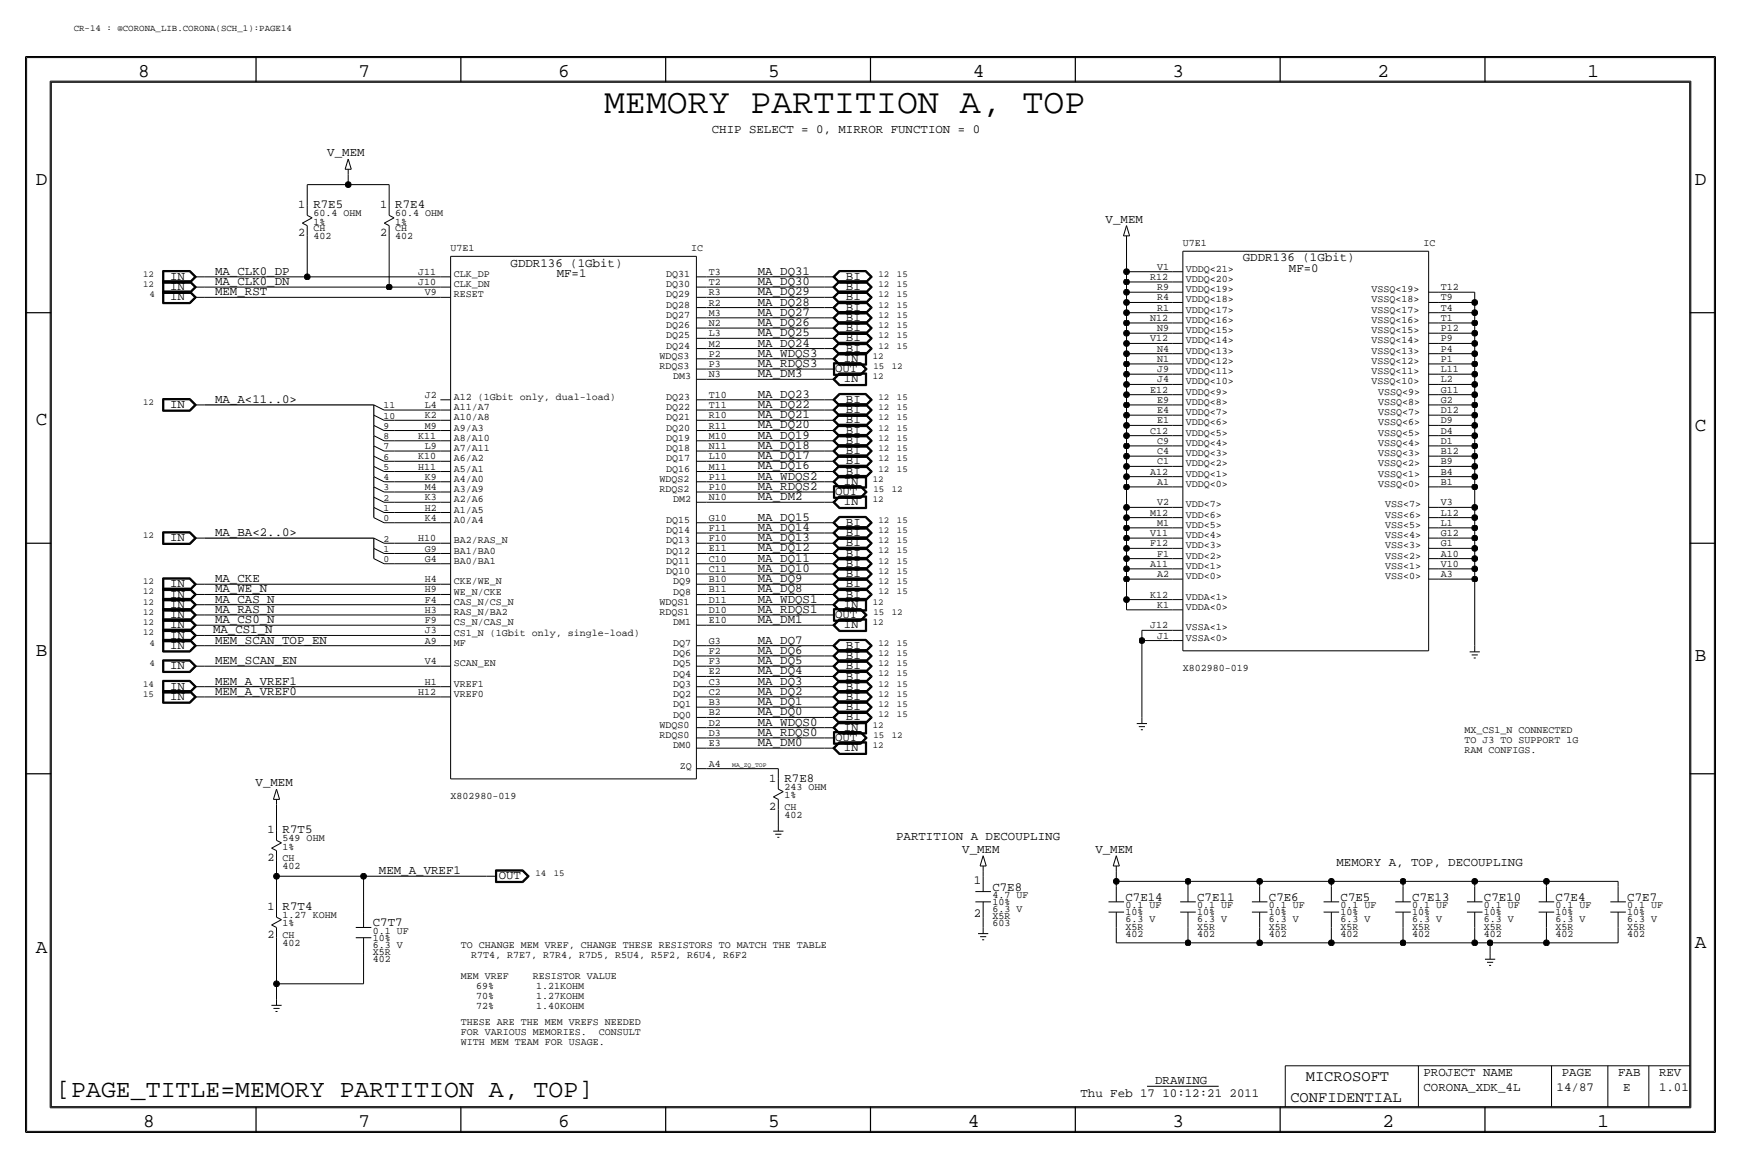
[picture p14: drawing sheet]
<svg xmlns="http://www.w3.org/2000/svg" width="432mm" height="287mm" viewBox="0 0 432 287" stroke-linecap="round" stroke-linejoin="round" font-family="sans-serif">
<defs><g id="words">
<text font-size="8.6" x="149.9" y="28">MEMORY PARTITION A, TOP</text>
<text font-size="6.2" x="14" y="271.8">[PAGE_TITLE=MEMORY PARTITION A, TOP]</text>
<g font-size="4.8">
<text x="34.3" y="19.1">8</text>
<text x="88.9" y="19.1">7</text>
<text x="138.4" y="19.1">6</text>
<text x="190.5" y="19.1">5</text>
<text x="241.3" y="19.1">4</text>
<text x="290.8" y="19.1">3</text>
<text x="341.6" y="19.1">2</text>
<text x="393.7" y="19.1">1</text>
<text x="8.9" y="45.8">D</text>
<text x="420.4" y="45.8">D</text>
<text x="8.9" y="105.5">C</text>
<text x="420.4" y="106.7">C</text>
<text x="8.9" y="162.6">B</text>
<text x="420.4" y="163.9">B</text>
<text x="8.9" y="236.3">A</text>
<text x="420.4" y="235">A</text>
<text x="35.5" y="279.4">8</text>
<text x="88.9" y="279.4">7</text>
<text x="138.4" y="279.4">6</text>
<text x="190.5" y="279.4">5</text>
<text x="240" y="279.4">4</text>
<text x="290.8" y="279.4">3</text>
<text x="342.9" y="279.4">2</text>
<text x="396.2" y="279.4">1</text>
</g>
<g font-size="3.8">
<text x="323.9" y="268">MICROSOFT</text>
<text x="320" y="273.1">CONFIDENTIAL</text>
</g>
<g font-size="3.1">
<text x="176.5" y="33.1">CHIP SELECT = 0, MIRROR FUNCTION = 0</text>
<text x="81.2" y="38.8">V_MEM</text>
<text x="77.7" y="51.6">R7E5</text>
<text x="98" y="51.6">R7E4</text>
<text x="274.2" y="55.3">V_MEM</text>
<text x="308.3" y="64.8">GDDR136 (1Gbit)</text>
<text x="42.2" y="69.4">IN</text>
<text x="42.2" y="71.9">IN</text>
<text x="53.3" y="68.1">MA_CLK0_DP</text>
<text x="53.3" y="70.7">MA_CLK0_DN</text>
<text x="126.6" y="66.1">GDDR136 (1Gbit)</text>
<text x="138.1" y="68.6">MF=1</text>
<text x="188" y="70.7">MA_DQ30</text>
<text x="188" y="68.1">MA_DQ31</text>
<text x="209.8" y="71.9">BI</text>
<text x="209.8" y="69.4">BI</text>
<text x="319.7" y="67.4">MF=0</text>
<text x="42.2" y="74.5">IN</text>
<text x="53.3" y="73.2">MEM_RST</text>
<text x="188" y="73.2">MA_DQ29</text>
<text x="188" y="75.7">MA_DQ28</text>
<text x="209.8" y="77">BI</text>
<text x="209.8" y="74.5">BI</text>
<text x="188" y="80.8">MA_DQ26</text>
<text x="188" y="78.3">MA_DQ27</text>
<text x="188" y="83.4">MA_DQ25</text>
<text x="209.8" y="79.6">BI</text>
<text x="209.8" y="82.1">BI</text>
<text x="188" y="88.4">MA_WDQS3</text>
<text x="188" y="85.9">MA_DQ24</text>
<text x="209.3" y="89.7">IN</text>
<text x="209.8" y="87.2">BI</text>
<text x="209.8" y="84.6">BI</text>
<text x="188" y="91">MA_RDQS3</text>
<text x="188" y="93.5">MA_DM3</text>
<text x="207.1" y="92.3">OUT</text>
<text x="209.3" y="94.8">IN</text>
<text x="42.2" y="101.1">IN</text>
<text x="53.3" y="99.9">MA_A&lt;11..0&gt;</text>
<text x="188" y="98.6">MA_DQ23</text>
<text x="188" y="101.1">MA_DQ22</text>
<text x="209.8" y="99.9">BI</text>
<text x="188" y="106.2">MA_DQ20</text>
<text x="188" y="103.7">MA_DQ21</text>
<text x="209.8" y="105">BI</text>
<text x="209.8" y="107.5">BI</text>
<text x="209.8" y="102.4">BI</text>
<text x="188" y="113.8">MA_DQ17</text>
<text x="188" y="111.3">MA_DQ18</text>
<text x="188" y="108.8">MA_DQ19</text>
<text x="209.8" y="112.6">BI</text>
<text x="209.8" y="110">BI</text>
<text x="188" y="116.4">MA_DQ16</text>
<text x="188" y="118.9">MA_WDQS2</text>
<text x="209.8" y="117.7">BI</text>
<text x="209.8" y="115.1">BI</text>
<text x="188" y="124">MA_DM2</text>
<text x="188" y="121.5">MA_RDQS2</text>
<text x="207.1" y="122.7">OUT</text>
<text x="209.3" y="125.3">IN</text>
<text x="209.3" y="120.2">IN</text>
<text x="188" y="131.6">MA_DQ14</text>
<text x="188" y="129.1">MA_DQ15</text>
<text x="209.8" y="130.4">BI</text>
<text x="42.2" y="134.2">IN</text>
<text x="53.3" y="132.9">MA_BA&lt;2..0&gt;</text>
<text x="188" y="134.2">MA_DQ13</text>
<text x="188" y="136.7">MA_DQ12</text>
<text x="209.8" y="138">BI</text>
<text x="209.8" y="135.4">BI</text>
<text x="209.8" y="132.9">BI</text>
<text x="188" y="139.2">MA_DQ11</text>
<text x="188" y="141.8">MA_DQ10</text>
<text x="209.8" y="143.1">BI</text>
<text x="209.8" y="140.5">BI</text>
<text x="42.2" y="148.1">IN</text>
<text x="42.2" y="145.6">IN</text>
<text x="53.3" y="149.4">MA_CAS_N</text>
<text x="53.3" y="146.9">MA_WE_N</text>
<text x="53.3" y="144.3">MA_CKE</text>
<text x="188" y="144.3">MA_DQ9</text>
<text x="188" y="146.9">MA_DQ8</text>
<text x="188" y="149.4">MA_WDQS1</text>
<text x="209.8" y="145.6">BI</text>
<text x="209.8" y="148.1">BI</text>
<text x="42.2" y="153.2">IN</text>
<text x="42.2" y="155.8">IN</text>
<text x="42.2" y="150.7">IN</text>
<text x="53.3" y="154.5">MA_CS0_N</text>
<text x="53.3" y="151.9">MA_RAS_N</text>
<text x="188" y="151.9">MA_RDQS1</text>
<text x="188" y="154.5">MA_DM1</text>
<text x="207.1" y="153.2">OUT</text>
<text x="209.3" y="155.8">IN</text>
<text x="209.3" y="150.7">IN</text>
<text x="42.2" y="158.3">IN</text>
<text x="42.2" y="160.8">IN</text>
<text x="52.8" y="157">MA_CS1_N</text>
<text x="53.3" y="159.6">MEM_SCAN_TOP_EN</text>
<text x="188" y="159.6">MA_DQ7</text>
<text x="209.8" y="160.8">BI</text>
<text x="42.2" y="165.9">IN</text>
<text x="53.3" y="164.6">MEM_SCAN_EN</text>
<text x="188" y="167.2">MA_DQ4</text>
<text x="188" y="164.6">MA_DQ5</text>
<text x="188" y="162.1">MA_DQ6</text>
<text x="209.8" y="163.4">BI</text>
<text x="209.8" y="165.9">BI</text>
<text x="42.2" y="173.5">IN</text>
<text x="42.2" y="171">IN</text>
<text x="53.3" y="169.7">MEM_A_VREF1</text>
<text x="53.3" y="172.3">MEM_A_VREF0</text>
<text x="188" y="172.3">MA_DQ2</text>
<text x="188" y="169.7">MA_DQ3</text>
<text x="209.8" y="173.5">BI</text>
<text x="209.8" y="171">BI</text>
<text x="209.8" y="168.5">BI</text>
<text x="188" y="177.3">MA_DQ0</text>
<text x="188" y="179.9">MA_WDQS0</text>
<text x="188" y="174.8">MA_DQ1</text>
<text x="209.8" y="178.6">BI</text>
<text x="209.8" y="176.1">BI</text>
<text x="188" y="182.4">MA_RDQS0</text>
<text x="188" y="185">MA_DM0</text>
<text x="207.1" y="183.7">OUT</text>
<text x="209.3" y="181.2">IN</text>
<text x="209.3" y="186.2">IN</text>
<text x="63.4" y="195">V_MEM</text>
<text x="194.6" y="193.9">R7E8</text>
<text x="70.1" y="206.6">R7T5</text>
<text x="222.2" y="208.3">PARTITION A DECOUPLING</text>
<text x="238.7" y="211.5">V_MEM</text>
<text x="271.7" y="211.5">V_MEM</text>
<text x="331.5" y="214.7">MEMORY A, TOP, DECOUPLING</text>
<text x="94" y="216.7">MEM_A_VREF1</text>
<text x="123.7" y="218">OUT</text>
<text x="241.5" y="219.3">1</text>
<text x="246.1" y="220.8">C7E8</text>
<text x="70.1" y="225.6">R7T4</text>
<text x="241.5" y="227.4">2</text>
<text x="279.1" y="223.3">C7E14</text>
<text x="296.9" y="223.3">C7E11</text>
<text x="314.7" y="223.3">C7E6</text>
<text x="332.5" y="223.3">C7E5</text>
<text x="350.3" y="223.3">C7E13</text>
<text x="368" y="223.3">C7E10</text>
<text x="385.8" y="223.3">C7E4</text>
<text x="403.6" y="223.3">C7E7</text>
<text x="92.5" y="229.7">C7T7</text>
<text x="286.5" y="268.8">DRAWING</text>
<text x="353.1" y="266.8">PROJECT NAME</text>
<text x="387.3" y="266.8">PAGE</text>
<text x="401.3" y="266.8">FAB</text>
<text x="411.5" y="266.8">REV</text>
<text x="268" y="271.8">Thu Feb 17 10:12:21 2011</text>
<text x="353.1" y="270.6">CORONA_XDK_4L</text>
<text x="386.1" y="270.6">14/87</text>
<text x="402.6" y="270.6">E</text>
<text x="411.5" y="270.6">1.01</text>
</g>
<g font-size="2.9">
<text x="74" y="51.6">1</text>
<text x="94.3" y="51.6">1</text>
<text x="74" y="58.5">2</text>
<text x="94.3" y="58.5">2</text>
<text x="190.8" y="193.9">1</text>
<text x="190.8" y="200.7">2</text>
<text x="66.3" y="206.6">1</text>
<text x="66.3" y="213.4">2</text>
<text x="66.3" y="225.6">1</text>
<text x="66.3" y="232.5">2</text>
</g>
<g font-size="2.5">
<text x="77.7" y="53.6">60.4 OHM</text>
<text x="98" y="53.6">60.4 OHM</text>
<text x="77.7" y="59.2">402</text>
<text x="77.7" y="57.2">CH</text>
<text x="77.7" y="55.7">1%</text>
<text x="98" y="59.2">402</text>
<text x="98" y="57.2">CH</text>
<text x="98" y="55.7">1%</text>
<text x="111.8" y="62.3">U7E1</text>
<text x="171.4" y="62.3">IC</text>
<text x="293.4" y="61">U7E1</text>
<text x="353.1" y="61">IC</text>
<text x="103.7" y="68.1">J11</text>
<text x="103.7" y="70.7">J10</text>
<text x="112.5" y="68.6">CLK_DP</text>
<text x="112.5" y="71.2">CLK_DN</text>
<text x="165.3" y="68.6">DQ31</text>
<text x="165.3" y="71.2">DQ30</text>
<text x="175.8" y="68.1">T3</text>
<text x="175.8" y="70.7">T2</text>
<text x="285.3" y="69.4">R12</text>
<text x="287" y="66.9">V1</text>
<text x="287" y="72">R9</text>
<text x="294.1" y="69.9">VDDQ&lt;20&gt;</text>
<text x="294.1" y="67.4">VDDQ&lt;21&gt;</text>
<text x="357.4" y="71.9">T12</text>
<text x="105.4" y="73.2">V9</text>
<text x="112.5" y="73.7">RESET</text>
<text x="165.3" y="73.7">DQ29</text>
<text x="165.3" y="76.3">DQ28</text>
<text x="175.8" y="73.2">R3</text>
<text x="175.8" y="75.7">R2</text>
<text x="287" y="74.5">R4</text>
<text x="287" y="77">R1</text>
<text x="294.1" y="77.5">VDDQ&lt;17&gt;</text>
<text x="294.1" y="72.4">VDDQ&lt;19&gt;</text>
<text x="294.1" y="75">VDDQ&lt;18&gt;</text>
<text x="340.2" y="77.5">VSSQ&lt;17&gt;</text>
<text x="340.2" y="75">VSSQ&lt;18&gt;</text>
<text x="340.2" y="72.4">VSSQ&lt;19&gt;</text>
<text x="357.4" y="74.5">T9</text>
<text x="357.4" y="77">T4</text>
<text x="165.3" y="83.9">DQ25</text>
<text x="165.3" y="78.8">DQ27</text>
<text x="165.3" y="81.4">DQ26</text>
<text x="175.8" y="78.3">M3</text>
<text x="175.8" y="80.8">N2</text>
<text x="175.8" y="83.4">L3</text>
<text x="285.3" y="79.6">N12</text>
<text x="287" y="82.1">N9</text>
<text x="294.1" y="82.6">VDDQ&lt;15&gt;</text>
<text x="294.1" y="80.1">VDDQ&lt;16&gt;</text>
<text x="340.2" y="82.6">VSSQ&lt;15&gt;</text>
<text x="340.2" y="80.1">VSSQ&lt;16&gt;</text>
<text x="357.4" y="79.6">T1</text>
<text x="357.4" y="82.1">P12</text>
<text x="163.6" y="89">WDQS3</text>
<text x="165.3" y="86.4">DQ24</text>
<text x="175.8" y="88.4">P2</text>
<text x="175.8" y="85.9">M2</text>
<text x="285.3" y="84.7">V12</text>
<text x="287" y="87.2">N4</text>
<text x="287" y="89.7">N1</text>
<text x="294.1" y="87.6">VDDQ&lt;13&gt;</text>
<text x="294.1" y="85.1">VDDQ&lt;14&gt;</text>
<text x="340.2" y="87.7">VSSQ&lt;13&gt;</text>
<text x="340.2" y="85.1">VSSQ&lt;14&gt;</text>
<text x="357.4" y="84.6">P9</text>
<text x="357.4" y="87.2">P4</text>
<text x="357.4" y="89.7">P1</text>
<text x="163.6" y="91.5">RDQS3</text>
<text x="166.9" y="94.1">DM3</text>
<text x="175.8" y="91">P3</text>
<text x="175.8" y="93.5">N3</text>
<text x="287" y="92.3">J9</text>
<text x="287" y="94.8">J4</text>
<text x="294.1" y="95.3">VDDQ&lt;10&gt;</text>
<text x="294.1" y="90.2">VDDQ&lt;12&gt;</text>
<text x="294.1" y="92.8">VDDQ&lt;11&gt;</text>
<text x="340.2" y="95.3">VSSQ&lt;10&gt;</text>
<text x="340.2" y="92.7">VSSQ&lt;11&gt;</text>
<text x="340.2" y="90.2">VSSQ&lt;12&gt;</text>
<text x="357.4" y="92.3">L11</text>
<text x="357.4" y="94.8">L2</text>
<text x="105.4" y="98.6">J2</text>
<text x="105.4" y="101.2">L4</text>
<text x="112.5" y="99.2">A12 (1Gbit only, dual-load)</text>
<text x="112.5" y="101.7">A11/A7</text>
<text x="165.3" y="99.1">DQ23</text>
<text x="165.3" y="101.7">DQ22</text>
<text x="175.8" y="98.6">T10</text>
<text x="175.8" y="101.1">T11</text>
<text x="285.3" y="97.4">E12</text>
<text x="287" y="99.9">E9</text>
<text x="294.1" y="100.3">VDDQ&lt;8&gt;</text>
<text x="294.1" y="97.8">VDDQ&lt;9&gt;</text>
<text x="341.8" y="100.4">VSSQ&lt;8&gt;</text>
<text x="341.8" y="97.8">VSSQ&lt;9&gt;</text>
<text x="357.4" y="97.3">G11</text>
<text x="357.4" y="99.9">G2</text>
<text x="105.4" y="106.2">M9</text>
<text x="105.4" y="103.7">K2</text>
<text x="112.5" y="104.2">A10/A8</text>
<text x="112.5" y="106.7">A9/A3</text>
<text x="165.3" y="104.2">DQ21</text>
<text x="165.3" y="106.8">DQ20</text>
<text x="175.8" y="103.7">R10</text>
<text x="175.8" y="106.2">R11</text>
<text x="285.3" y="107.5">C12</text>
<text x="287" y="102.4">E4</text>
<text x="287" y="105">E1</text>
<text x="294.1" y="108">VDDQ&lt;5&gt;</text>
<text x="294.1" y="105.4">VDDQ&lt;6&gt;</text>
<text x="294.1" y="102.9">VDDQ&lt;7&gt;</text>
<text x="341.8" y="108">VSSQ&lt;5&gt;</text>
<text x="341.8" y="105.5">VSSQ&lt;6&gt;</text>
<text x="341.8" y="102.9">VSSQ&lt;7&gt;</text>
<text x="357.4" y="102.4">D12</text>
<text x="357.4" y="105">D9</text>
<text x="357.4" y="107.5">D4</text>
<text x="103.7" y="108.8">K11</text>
<text x="103.7" y="113.9">K10</text>
<text x="105.4" y="111.3">L9</text>
<text x="112.5" y="109.3">A8/A10</text>
<text x="112.5" y="111.8">A7/A11</text>
<text x="165.3" y="109.3">DQ19</text>
<text x="165.3" y="111.8">DQ18</text>
<text x="175.8" y="108.8">M10</text>
<text x="175.8" y="111.3">N11</text>
<text x="175.8" y="113.9">L10</text>
<text x="287" y="110.1">C9</text>
<text x="287" y="112.6">C4</text>
<text x="294.1" y="113.1">VDDQ&lt;3&gt;</text>
<text x="294.1" y="110.5">VDDQ&lt;4&gt;</text>
<text x="341.8" y="113.1">VSSQ&lt;3&gt;</text>
<text x="341.8" y="110.5">VSSQ&lt;4&gt;</text>
<text x="357.4" y="110">D1</text>
<text x="357.4" y="112.6">B12</text>
<text x="103.7" y="116.4">H11</text>
<text x="105.4" y="118.9">K9</text>
<text x="112.5" y="114.4">A6/A2</text>
<text x="112.5" y="116.9">A5/A1</text>
<text x="112.5" y="119.4">A4/A0</text>
<text x="163.6" y="119.5">WDQS2</text>
<text x="165.3" y="114.4">DQ17</text>
<text x="165.3" y="116.9">DQ16</text>
<text x="175.8" y="118.9">P11</text>
<text x="175.8" y="116.4">M11</text>
<text x="285.3" y="117.7">A12</text>
<text x="287" y="115.1">C1</text>
<text x="294.1" y="118.1">VDDQ&lt;1&gt;</text>
<text x="294.1" y="115.6">VDDQ&lt;2&gt;</text>
<text x="341.8" y="118.2">VSSQ&lt;1&gt;</text>
<text x="341.8" y="115.6">VSSQ&lt;2&gt;</text>
<text x="357.4" y="115.1">B9</text>
<text x="357.4" y="117.7">B4</text>
<text x="105.4" y="121.5">M4</text>
<text x="105.4" y="124">K3</text>
<text x="112.5" y="122">A3/A9</text>
<text x="112.5" y="124.5">A2/A6</text>
<text x="163.6" y="122">RDQS2</text>
<text x="166.9" y="124.5">DM2</text>
<text x="175.8" y="121.5">P10</text>
<text x="175.8" y="124">N10</text>
<text x="287" y="120.2">A1</text>
<text x="287" y="125.3">V2</text>
<text x="294.1" y="125.8">VDD&lt;7&gt;</text>
<text x="294.1" y="120.7">VDDQ&lt;0&gt;</text>
<text x="341.8" y="120.7">VSSQ&lt;0&gt;</text>
<text x="343.5" y="125.8">VSS&lt;7&gt;</text>
<text x="357.4" y="120.2">B1</text>
<text x="357.4" y="125.3">V3</text>
<text x="105.4" y="126.6">H2</text>
<text x="105.4" y="129.1">K4</text>
<text x="112.5" y="127.1">A1/A5</text>
<text x="112.5" y="129.6">A0/A4</text>
<text x="165.2" y="129.6">DQ15</text>
<text x="175.8" y="129.1">G10</text>
<text x="175.8" y="131.6">F11</text>
<text x="285.3" y="127.8">M12</text>
<text x="287" y="130.4">M1</text>
<text x="294.1" y="130.8">VDD&lt;5&gt;</text>
<text x="294.1" y="128.3">VDD&lt;6&gt;</text>
<text x="343.5" y="130.9">VSS&lt;5&gt;</text>
<text x="343.5" y="128.3">VSS&lt;6&gt;</text>
<text x="357.4" y="127.8">L12</text>
<text x="357.4" y="130.4">L1</text>
<text x="103.7" y="134.2">H10</text>
<text x="105.4" y="136.7">G9</text>
<text x="112.5" y="134.7">BA2/RAS_N</text>
<text x="112.5" y="137.2">BA1/BA0</text>
<text x="165.2" y="132.2">DQ14</text>
<text x="165.2" y="134.7">DQ13</text>
<text x="165.2" y="137.2">DQ12</text>
<text x="175.8" y="134.2">F10</text>
<text x="175.8" y="136.7">E11</text>
<text x="285.3" y="132.9">V11</text>
<text x="285.3" y="135.5">F12</text>
<text x="294.1" y="135.9">VDD&lt;3&gt;</text>
<text x="294.1" y="133.4">VDD&lt;4&gt;</text>
<text x="343.5" y="135.9">VSS&lt;3&gt;</text>
<text x="343.5" y="133.4">VSS&lt;4&gt;</text>
<text x="357.4" y="132.9">G12</text>
<text x="357.4" y="135.4">G1</text>
<text x="357.4" y="138">A10</text>
<text x="105.4" y="139.3">G4</text>
<text x="112.5" y="139.8">BA0/BA1</text>
<text x="165.2" y="139.8">DQ11</text>
<text x="165.2" y="142.3">DQ10</text>
<text x="175.8" y="139.3">C10</text>
<text x="175.8" y="141.8">C11</text>
<text x="285.3" y="140.5">A11</text>
<text x="287" y="138">F1</text>
<text x="287" y="143.1">A2</text>
<text x="294.1" y="143.5">VDD&lt;0&gt;</text>
<text x="294.1" y="141">VDD&lt;1&gt;</text>
<text x="294.1" y="138.5">VDD&lt;2&gt;</text>
<text x="343.5" y="143.6">VSS&lt;0&gt;</text>
<text x="343.5" y="141">VSS&lt;1&gt;</text>
<text x="343.5" y="138.5">VSS&lt;2&gt;</text>
<text x="357.4" y="140.5">V10</text>
<text x="357.4" y="143.1">A3</text>
<text x="105.4" y="146.9">H9</text>
<text x="105.4" y="144.3">H4</text>
<text x="105.4" y="149.4">F4</text>
<text x="112.5" y="144.8">CKE/WE_N</text>
<text x="112.5" y="147.4">WE_N/CKE</text>
<text x="112.5" y="149.9">CAS_N/CS_N</text>
<text x="163.6" y="149.9">WDQS1</text>
<text x="166.9" y="144.9">DQ9</text>
<text x="166.9" y="147.4">DQ8</text>
<text x="175.8" y="149.4">D11</text>
<text x="175.8" y="144.3">B10</text>
<text x="175.8" y="146.9">B11</text>
<text x="285.3" y="148.2">K12</text>
<text x="294.1" y="148.6">VDDA&lt;1&gt;</text>
<text x="105.4" y="151.9">H3</text>
<text x="105.4" y="154.5">F9</text>
<text x="112.5" y="152.5">RAS_N/BA2</text>
<text x="112.5" y="155">CS_N/CAS_N</text>
<text x="163.6" y="152.5">RDQS1</text>
<text x="166.9" y="155">DM1</text>
<text x="175.8" y="151.9">D10</text>
<text x="175.8" y="154.5">E10</text>
<text x="285.3" y="155.8">J12</text>
<text x="287" y="150.7">K1</text>
<text x="294.1" y="151.2">VDDA&lt;0&gt;</text>
<text x="105.4" y="159.6">A9</text>
<text x="105.4" y="157">J3</text>
<text x="112.5" y="157.6">CS1_N (1Gbit only, single-load)</text>
<text x="112.5" y="160.1">MF</text>
<text x="166.9" y="160.1">DQ7</text>
<text x="175.8" y="159.6">G3</text>
<text x="287" y="158.3">J1</text>
<text x="294.1" y="158.8">VSSA&lt;0&gt;</text>
<text x="294.1" y="156.2">VSSA&lt;1&gt;</text>
<text x="105.4" y="164.6">V4</text>
<text x="112.5" y="165.2">SCAN_EN</text>
<text x="166.9" y="162.6">DQ6</text>
<text x="166.9" y="165.2">DQ5</text>
<text x="166.9" y="167.7">DQ4</text>
<text x="175.8" y="162.1">F2</text>
<text x="175.8" y="164.6">F3</text>
<text x="175.8" y="167.2">E2</text>
<text x="293.4" y="166.4">X802980-019</text>
<text x="103.7" y="172.3">H12</text>
<text x="105.4" y="169.7">H1</text>
<text x="112.5" y="170.2">VREF1</text>
<text x="112.5" y="172.8">VREF0</text>
<text x="166.9" y="170.3">DQ3</text>
<text x="166.9" y="172.8">DQ2</text>
<text x="175.8" y="169.7">C3</text>
<text x="175.8" y="172.3">C2</text>
<text x="166.9" y="175.4">DQ1</text>
<text x="166.9" y="177.9">DQ0</text>
<text x="175.8" y="179.9">D2</text>
<text x="175.8" y="174.8">B3</text>
<text x="175.8" y="177.4">B2</text>
<text x="163.6" y="180.4">WDQS0</text>
<text x="163.6" y="183">RDQS0</text>
<text x="166.9" y="185.5">DM0</text>
<text x="175.8" y="182.4">D3</text>
<text x="175.8" y="185">E3</text>
<text x="363.2" y="181.7">MX_CS1_N CONNECTED</text>
<text x="363.2" y="184.2">TO J3 TO SUPPORT 1G</text>
<text x="168.6" y="190.6">ZQ</text>
<text x="175.8" y="190">A4</text>
<text x="363.2" y="186.7">RAM CONFIGS.</text>
<text x="194.6" y="195.9">243 OHM</text>
<text x="194.6" y="197.9">1%</text>
<text x="111.8" y="198.2">X802980-019</text>
<text x="194.6" y="200.7">CH</text>
<text x="194.6" y="202.7">402</text>
<text x="70.1" y="208.6">549 OHM</text>
<text x="70.1" y="213.4">CH</text>
<text x="70.1" y="210.6">1%</text>
<text x="70.1" y="215.4">402</text>
<text x="70.1" y="227.6">1.27 KOHM</text>
<text x="246.1" y="224.3">10%</text>
<text x="246.1" y="222.6">4.7 UF</text>
<text x="246.1" y="226.1">6.3 V</text>
<text x="246.1" y="227.9">X5R</text>
<text x="279.1" y="226.9">10%</text>
<text x="279.1" y="225.1">0.1 UF</text>
<text x="296.9" y="226.9">10%</text>
<text x="296.9" y="225.1">0.1 UF</text>
<text x="314.7" y="226.9">10%</text>
<text x="314.7" y="225.1">0.1 UF</text>
<text x="332.5" y="226.9">10%</text>
<text x="332.5" y="225.1">0.1 UF</text>
<text x="350.3" y="226.9">10%</text>
<text x="350.3" y="225.1">0.1 UF</text>
<text x="368" y="226.9">10%</text>
<text x="368" y="225.1">0.1 UF</text>
<text x="385.8" y="226.9">10%</text>
<text x="385.8" y="225.1">0.1 UF</text>
<text x="403.6" y="226.9">10%</text>
<text x="403.6" y="225.1">0.1 UF</text>
<text x="70.1" y="229.7">1%</text>
<text x="70.1" y="232.5">CH</text>
<text x="92.5" y="233.2">10%</text>
<text x="92.5" y="231.4">0.1 UF</text>
<text x="246.1" y="229.7">603</text>
<text x="279.1" y="232.2">402</text>
<text x="279.1" y="230.4">X5R</text>
<text x="279.1" y="228.7">6.3 V</text>
<text x="296.9" y="228.7">6.3 V</text>
<text x="296.9" y="230.4">X5R</text>
<text x="296.9" y="232.2">402</text>
<text x="314.7" y="228.7">6.3 V</text>
<text x="314.7" y="230.4">X5R</text>
<text x="314.7" y="232.2">402</text>
<text x="332.5" y="228.7">6.3 V</text>
<text x="332.5" y="230.4">X5R</text>
<text x="332.5" y="232.2">402</text>
<text x="350.3" y="232.2">402</text>
<text x="350.3" y="230.4">X5R</text>
<text x="350.3" y="228.7">6.3 V</text>
<text x="368" y="228.7">6.3 V</text>
<text x="368" y="230.4">X5R</text>
<text x="368" y="232.2">402</text>
<text x="385.8" y="232.2">402</text>
<text x="385.8" y="230.4">X5R</text>
<text x="385.8" y="228.7">6.3 V</text>
<text x="403.6" y="228.7">6.3 V</text>
<text x="403.6" y="230.4">X5R</text>
<text x="403.6" y="232.2">402</text>
<text x="70.1" y="234.5">402</text>
<text x="92.5" y="235">6.3 V</text>
<text x="92.5" y="238.6">402</text>
<text x="92.5" y="236.8">X5R</text>
<text x="114.3" y="235">TO CHANGE MEM VREF, CHANGE THESE RESISTORS TO MATCH THE TABLE</text>
<text x="116.8" y="237.5">R7T4, R7E7, R7R4, R7D5, R5U4, R5F2, R6U4, R6F2</text>
<text x="114.3" y="242.6">MEM VREF</text>
<text x="118.1" y="245.2">69%</text>
<text x="132.2" y="242.6">RESISTOR VALUE</text>
<text x="133" y="245.2">1.21KOHM</text>
<text x="118.1" y="250.2">72%</text>
<text x="118.1" y="247.7">70%</text>
<text x="133" y="250.2">1.40KOHM</text>
<text x="133" y="247.7">1.27KOHM</text>
<text x="114.3" y="256.6">FOR VARIOUS MEMORIES.</text>
<text x="114.3" y="254">THESE ARE THE MEM VREFS NEEDED</text>
<text x="148.5" y="256.6">CONSULT</text>
<text x="114.3" y="259.1">WITH MEM TEAM FOR USAGE.</text>
</g>
<g font-size="2.4">
<text x="95.1" y="101.3">11</text>
<text x="95.1" y="106.3">9</text>
<text x="95.1" y="103.8">10</text>
<text x="95.1" y="111.4">7</text>
<text x="95.1" y="114">6</text>
<text x="95.1" y="108.9">8</text>
<text x="95.1" y="119">4</text>
<text x="95.1" y="116.5">5</text>
<text x="95.1" y="124.1">2</text>
<text x="95.1" y="121.6">3</text>
<text x="95.1" y="129.2">0</text>
<text x="95.1" y="126.6">1</text>
<text x="95.1" y="136.8">1</text>
<text x="95.1" y="134.3">2</text>
<text x="95.1" y="139.3">0</text>
</g>
<g font-size="2.3">
<text x="18.3" y="7.7">CR-14 : @CORONA_LIB.CORONA(SCH_1):PAGE14</text>
<text x="35.5" y="68.6">12</text>
<text x="35.5" y="71.2">12</text>
<text x="217.9" y="71.2">12</text>
<text x="217.9" y="68.6">12</text>
<text x="222.5" y="71.2">15</text>
<text x="222.5" y="68.6">15</text>
<text x="37.1" y="73.7">4</text>
<text x="217.9" y="73.7">12</text>
<text x="217.9" y="76.3">12</text>
<text x="222.5" y="73.7">15</text>
<text x="222.5" y="76.3">15</text>
<text x="217.9" y="81.3">12</text>
<text x="217.9" y="78.8">12</text>
<text x="217.9" y="83.9">12</text>
<text x="222.5" y="81.3">15</text>
<text x="222.5" y="78.8">15</text>
<text x="222.5" y="83.9">15</text>
<text x="216.5" y="89">12</text>
<text x="217.9" y="86.4">12</text>
<text x="222.5" y="86.4">15</text>
<text x="216.5" y="94">12</text>
<text x="216.6" y="91.5">15</text>
<text x="221.2" y="91.5">12</text>
<text x="35.5" y="100.4">12</text>
<text x="217.9" y="99.1">12</text>
<text x="217.9" y="101.6">12</text>
<text x="222.5" y="99.1">15</text>
<text x="222.5" y="101.6">15</text>
<text x="217.9" y="104.2">12</text>
<text x="217.9" y="106.7">12</text>
<text x="222.5" y="104.2">15</text>
<text x="222.5" y="106.7">15</text>
<text x="217.9" y="109.3">12</text>
<text x="217.9" y="111.8">12</text>
<text x="222.5" y="109.3">15</text>
<text x="222.5" y="111.8">15</text>
<text x="216.5" y="119.4">12</text>
<text x="217.9" y="116.9">12</text>
<text x="217.9" y="114.3">12</text>
<text x="222.5" y="116.9">15</text>
<text x="222.5" y="114.3">15</text>
<text x="216.5" y="124.5">12</text>
<text x="216.6" y="122">15</text>
<text x="221.2" y="122">12</text>
<text x="217.9" y="129.6">12</text>
<text x="222.5" y="129.6">15</text>
<text x="35.5" y="133.4">12</text>
<text x="217.9" y="137.2">12</text>
<text x="217.9" y="134.7">12</text>
<text x="217.9" y="132.1">12</text>
<text x="222.5" y="137.2">15</text>
<text x="222.5" y="134.7">15</text>
<text x="222.5" y="132.1">15</text>
<text x="217.9" y="139.8">12</text>
<text x="217.9" y="142.3">12</text>
<text x="222.5" y="139.8">15</text>
<text x="222.5" y="142.3">15</text>
<text x="35.5" y="144.8">12</text>
<text x="35.5" y="149.9">12</text>
<text x="35.5" y="147.4">12</text>
<text x="216.5" y="149.9">12</text>
<text x="217.9" y="144.8">12</text>
<text x="217.9" y="147.4">12</text>
<text x="222.5" y="144.8">15</text>
<text x="222.5" y="147.4">15</text>
<text x="35.5" y="155">12</text>
<text x="35.5" y="152.4">12</text>
<text x="216.5" y="155">12</text>
<text x="216.6" y="152.4">15</text>
<text x="221.2" y="152.4">12</text>
<text x="35.5" y="157.5">12</text>
<text x="37.1" y="160.1">4</text>
<text x="217.9" y="160.1">12</text>
<text x="222.5" y="160.1">15</text>
<text x="37.1" y="165.2">4</text>
<text x="217.9" y="162.6">12</text>
<text x="217.9" y="167.7">12</text>
<text x="217.9" y="165.1">12</text>
<text x="222.5" y="162.6">15</text>
<text x="222.5" y="167.7">15</text>
<text x="222.5" y="165.1">15</text>
<text x="35.5" y="170.2">14</text>
<text x="35.5" y="172.8">15</text>
<text x="217.9" y="170.2">12</text>
<text x="217.9" y="172.8">12</text>
<text x="222.5" y="170.2">15</text>
<text x="222.5" y="172.8">15</text>
<text x="217.9" y="175.3">12</text>
<text x="217.9" y="177.8">12</text>
<text x="222.5" y="175.3">15</text>
<text x="222.5" y="177.8">15</text>
<text x="216.5" y="185.5">12</text>
<text x="216.5" y="180.4">12</text>
<text x="216.6" y="182.9">15</text>
<text x="221.2" y="182.9">12</text>
<text x="132.8" y="217.2">14</text>
<text x="137.4" y="217.2">15</text>
</g>
<text font-size="1.6" x="181.6" y="190">MA_ZQ_TOP</text>
</g></defs>
<!-- layer: Nets -->
<g fill="none" stroke="#000" stroke-width=".25">
<path d="M76.2 45.8h10.2zM76.2 45.8v5.1zM76.2 58.5v10.1zM86.4 43.2v2.6zM86.4 45.8h10.1zM96.5 45.8v5.1zM96.5 58.5v12.7zM279.4 59.7v7.7zM50.8 68.6h25.4zM50.8 73.7h58.4zM50.8 71.2h45.7zM76.2 68.6h33z"/>
<path d="M96.5 71.2h12.7zM175.3 78.8h29.2zM175.3 73.7h29.2zM175.3 71.2h29.2zM175.3 68.6h29.2zM175.3 76.3h29.2zM279.4 67.4h11.4zM279.4 67.4v2.5zM279.4 69.9h11.4zM279.4 69.9v2.5zM279.4 72.4h11.4zM279.4 72.4v2.6z"/>
<path d="M279.4 75h11.4zM279.4 75v2.5zM279.4 77.5h11.4zM279.4 77.5v2.6zM356.9 77.5h8.9zM356.9 75h8.9zM356.9 72.4h8.9zM365.8 77.5v2.6zM365.8 75v2.5zM365.8 72.4v2.6zM175.3 99.1h29.2zM175.3 81.3h29.2z"/>
<path d="M175.3 83.9h29.2zM175.3 89h29.2zM175.3 86.4h29.2zM175.3 91.5h29.2zM175.3 94h29.2zM279.4 80.1h11.4zM279.4 80.1v2.5zM279.4 82.6h11.4zM279.4 82.6v2.5zM279.4 85.1h11.4zM279.4 85.1v2.6zM279.4 87.7h11.4z"/>
<path d="M279.4 87.7v2.5zM279.4 90.2h11.4zM279.4 90.2v2.6zM279.4 92.8h11.4zM279.4 92.8v2.5zM279.4 95.3h11.4zM279.4 95.3v2.5zM279.4 97.8h11.4zM279.4 97.8v2.6zM356.9 97.8h8.9zM356.9 95.3h8.9zM356.9 92.8h8.9z"/>
<path d="M356.9 90.2h8.9zM356.9 87.7h8.9zM356.9 85.1h8.9zM356.9 82.6h8.9zM356.9 80.1h8.9zM365.8 97.8v2.6zM365.8 95.3v2.5zM365.8 92.8v2.5zM365.8 90.2v2.6zM365.8 87.7v2.5zM365.8 85.1v2.6zM365.8 82.6v2.5z"/>
<path d="M365.8 80.1v2.5zM97.8 109.3h11.4zM97.8 119.4h11.4zM97.8 114.4h11.4zM97.8 111.8h11.4zM97.8 106.7h11.4zM97.8 104.2h11.4zM97.8 101.7h11.4zM97.8 116.9h11.4zM175.3 101.7h29.2zM175.3 104.2h29.2zM175.3 109.3h29.2z"/>
<path d="M175.3 106.7h29.2zM175.3 116.9h29.2zM175.3 114.4h29.2zM175.3 111.8h29.2zM175.3 119.4h29.2zM279.4 100.4h11.4zM279.4 100.4v2.5zM279.4 102.9h11.4zM279.4 102.9v2.6zM279.4 105.5h11.4zM279.4 105.5v2.5zM279.4 108v2.5z"/>
<path d="M279.4 110.5h11.4zM279.4 110.5v2.6zM279.4 113.1h11.4zM279.4 113.1v2.5zM279.4 115.6h11.4zM279.4 115.6v2.6zM279.4 118.2h11.4zM279.4 118.2v2.5zM279.4 108h11.4zM356.9 118.2h8.9zM356.9 115.6h8.9zM356.9 113.1h8.9z"/>
<path d="M356.9 110.5h8.9zM356.9 108h8.9zM356.9 105.5h8.9zM356.9 102.9h8.9zM356.9 100.4h8.9zM365.8 118.2v2.5zM365.8 115.6v2.6zM365.8 113.1v2.5zM365.8 110.5v2.6zM365.8 108v2.5zM365.8 105.5v2.5zM365.8 102.9v2.6z"/>
<path d="M365.8 100.4v2.5zM97.8 139.8h11.4zM97.8 129.6h11.4zM97.8 127.1h11.4zM97.8 124.5h11.4zM97.8 122h11.4zM97.8 134.7h11.4zM97.8 137.2h11.4zM175.3 137.2h29.2zM175.3 139.8h29.2zM175.3 134.7h29.2zM175.3 132.1h29.2z"/>
<path d="M175.3 129.6h29.2zM175.3 124.5h29.2zM175.3 122h29.2zM279.4 120.7h11.4zM279.4 120.7v5.1zM279.4 125.8h11.4zM279.4 125.8v2.5zM279.4 128.3h11.4zM279.4 128.3v2.6zM279.4 130.9h11.4zM279.4 130.9v2.5zM279.4 133.4h11.4z"/>
<path d="M279.4 133.4v2.5zM279.4 135.9h11.4zM279.4 135.9v2.6zM279.4 138.5h11.4zM279.4 138.5v2.5zM356.9 138.5h8.9zM356.9 135.9h8.9zM356.9 133.4h8.9zM356.9 130.9h8.9zM356.9 128.3h8.9zM356.9 125.8h8.9zM356.9 120.7h8.9z"/>
<path d="M365.8 138.5v2.5zM365.8 135.9v2.6zM365.8 133.4v2.5zM365.8 130.9v2.5zM365.8 128.3v2.6zM365.8 125.8v2.5zM365.8 120.7v5.1zM50.8 144.8h58.4zM50.8 155h58.4zM50.8 152.5h58.4zM50.8 149.9h58.4zM50.8 157.5h58.4z"/>
<path d="M50.8 147.4h58.4zM175.3 142.3h29.2zM175.3 144.8h29.2zM175.3 147.4h29.2zM175.3 149.9h29.2zM175.3 152.5h29.2zM175.3 155h29.2zM279.4 141h11.4zM279.4 141v2.6zM279.4 143.6h11.4zM279.4 143.6v5zM279.4 148.6h11.4z"/>
<path d="M279.4 148.6v2.6zM279.4 151.2h11.4zM283.2 156.3v2.5zM283.2 158.8v19.1zM283.2 156.3h7.6zM283.2 158.8h7.6zM356.9 143.6h8.9zM356.9 141h8.9zM365.8 143.6v16.5zM365.8 141v2.6zM50.8 172.8h58.4zM50.8 170.2h58.4z"/>
<path d="M50.8 165.2h58.4zM50.8 160.1h58.4zM175.3 162.6h29.2zM175.3 175.3h29.2zM175.3 160.1h29.2zM175.3 170.2h29.2zM175.3 177.9h29.2zM175.3 167.7h29.2zM175.3 165.2h29.2zM175.3 172.8h29.2zM68.6 199.4v6.4zM175.3 185.5h29.2z"/>
<path d="M175.3 190.6h17.7zM175.3 180.4h29.2zM175.3 182.9h29.2zM193 190.6v2.5zM68.6 213.4v3.8zM68.6 217.2v7.6zM68.6 217.2h21.6zM90.2 217.2h30.5zM90.2 217.2v8.9zM193 200.7v3.8zM243.8 216v1.2zM276.9 216v2.5z"/>
<path d="M276.9 218.5v1.3zM276.9 218.5h17.7zM294.6 218.5h17.8zM294.6 218.5v1.3zM312.4 218.5v1.3zM312.4 218.5h17.8zM330.2 218.5v1.3zM330.2 218.5h17.8zM348 218.5v1.3zM348 218.5h17.8zM365.8 218.5h17.7zM365.8 218.5v1.3z"/>
<path d="M383.5 218.5v1.3zM383.5 218.5h17.8zM401.3 218.5v1.3zM68.6 232.5v11.4zM90.2 236.3v7.6zM243.8 227.4v2.5zM276.9 233.7h17.7zM276.9 229.9v3.8zM294.6 233.7h17.8zM294.6 229.9v3.8zM312.4 229.9v3.8zM312.4 233.7h17.8z"/>
<path d="M330.2 229.9v3.8zM330.2 233.7h17.8zM348 229.9v3.8zM348 233.7h17.8zM365.8 233.7h3.8zM365.8 229.9v3.8zM369.6 233.7h13.9zM369.6 233.7v2.6zM383.5 229.9v3.8zM383.5 233.7h17.8zM401.3 229.9v3.8zM68.6 243.9v3.8z"/>
<path d="M68.6 243.9h21.6z"/>
</g>
<g fill="none" stroke="#000" stroke-width=".3">
<path d="M50.8 100.4h41.9zM92.7 118.2v2.5zM92.7 100.4v2.5zM92.7 115.6v2.6zM92.7 113.1v2.5zM92.7 102.9v2.6zM92.7 105.5v2.5zM92.7 110.5v2.6zM92.7 108v2.5zM50.8 133.4h41.9zM92.7 120.7v2.5zM92.7 123.2v2.6z"/>
<path d="M92.7 125.8v2.5zM92.7 133.4v2.5zM92.7 135.9v2.6z"/>
</g>
<g fill="#000" stroke="#000" stroke-width=".25">
<circle cx="86.4" cy="45.8" r=".72"/>
<circle cx="76.2" cy="68.6" r=".72"/>
<circle cx="96.5" cy="71.2" r=".72"/>
<circle cx="279.4" cy="67.4" r=".72"/>
<circle cx="279.4" cy="69.9" r=".72"/>
<circle cx="279.4" cy="75" r=".72"/>
<circle cx="279.4" cy="72.4" r=".72"/>
<circle cx="279.4" cy="77.5" r=".72"/>
<circle cx="365.8" cy="75" r=".72"/>
<circle cx="365.8" cy="77.5" r=".72"/>
<circle cx="279.4" cy="97.8" r=".72"/>
<circle cx="279.4" cy="80.1" r=".72"/>
<circle cx="279.4" cy="87.7" r=".72"/>
<circle cx="279.4" cy="82.6" r=".72"/>
<circle cx="279.4" cy="85.1" r=".72"/>
<circle cx="279.4" cy="90.2" r=".72"/>
<circle cx="279.4" cy="95.3" r=".72"/>
<circle cx="279.4" cy="92.8" r=".72"/>
<circle cx="365.8" cy="85.1" r=".72"/>
<circle cx="365.8" cy="82.6" r=".72"/>
<circle cx="365.8" cy="87.7" r=".72"/>
<circle cx="365.8" cy="80.1" r=".72"/>
<circle cx="365.8" cy="92.8" r=".72"/>
<circle cx="365.8" cy="90.2" r=".72"/>
<circle cx="365.8" cy="95.3" r=".72"/>
<circle cx="365.8" cy="97.8" r=".72"/>
<circle cx="279.4" cy="110.5" r=".72"/>
<circle cx="279.4" cy="100.4" r=".72"/>
<circle cx="279.4" cy="105.5" r=".72"/>
<circle cx="279.4" cy="113.1" r=".72"/>
<circle cx="279.4" cy="118.2" r=".72"/>
<circle cx="279.4" cy="102.9" r=".72"/>
<circle cx="279.4" cy="108" r=".72"/>
<circle cx="279.4" cy="115.6" r=".72"/>
<circle cx="365.8" cy="105.5" r=".72"/>
<circle cx="365.8" cy="100.4" r=".72"/>
<circle cx="365.8" cy="110.5" r=".72"/>
<circle cx="365.8" cy="108" r=".72"/>
<circle cx="365.8" cy="113.1" r=".72"/>
<circle cx="365.8" cy="115.6" r=".72"/>
<circle cx="365.8" cy="118.2" r=".72"/>
<circle cx="365.8" cy="102.9" r=".72"/>
<circle cx="279.4" cy="120.7" r=".72"/>
<circle cx="279.4" cy="125.8" r=".72"/>
<circle cx="279.4" cy="133.4" r=".72"/>
<circle cx="279.4" cy="130.9" r=".72"/>
<circle cx="279.4" cy="135.9" r=".72"/>
<circle cx="279.4" cy="138.5" r=".72"/>
<circle cx="279.4" cy="128.3" r=".72"/>
<circle cx="365.8" cy="125.8" r=".72"/>
<circle cx="365.8" cy="128.3" r=".72"/>
<circle cx="365.8" cy="130.9" r=".72"/>
<circle cx="365.8" cy="135.9" r=".72"/>
<circle cx="365.8" cy="120.7" r=".72"/>
<circle cx="365.8" cy="138.5" r=".72"/>
<circle cx="365.8" cy="133.4" r=".72"/>
<circle cx="279.4" cy="148.6" r=".72"/>
<circle cx="279.4" cy="141" r=".72"/>
<circle cx="279.4" cy="143.6" r=".72"/>
<circle cx="283.2" cy="158.8" r=".72"/>
<circle cx="365.8" cy="141" r=".72"/>
<circle cx="365.8" cy="143.6" r=".72"/>
<circle cx="68.6" cy="217.2" r=".72"/>
<circle cx="90.2" cy="217.2" r=".72"/>
<circle cx="276.9" cy="218.5" r=".72"/>
<circle cx="294.6" cy="218.5" r=".72"/>
<circle cx="312.4" cy="218.5" r=".72"/>
<circle cx="330.2" cy="218.5" r=".72"/>
<circle cx="348" cy="218.5" r=".72"/>
<circle cx="365.8" cy="218.5" r=".72"/>
<circle cx="383.5" cy="218.5" r=".72"/>
<circle cx="294.6" cy="233.7" r=".72"/>
<circle cx="312.4" cy="233.7" r=".72"/>
<circle cx="330.2" cy="233.7" r=".72"/>
<circle cx="348" cy="233.7" r=".72"/>
<circle cx="365.8" cy="233.7" r=".72"/>
<circle cx="369.6" cy="233.7" r=".72"/>
<circle cx="383.5" cy="233.7" r=".72"/>
<circle cx="68.6" cy="243.9" r=".72"/>
</g>
<!-- layer: Components -->
<g fill="none" stroke="#000" stroke-width=".25">
<path d="M86.4 39.4l-.8 2.6zM86.4 39.4l.7 2.6zM75 55.3l2.4-1.3zM75 55.3l1.2 .6zM76.2 55.9v2.6zM76.2 50.9v2.5zM76.2 53.4l1.2 .6zM85.6 42h1.5zM86.4 42v1.2zM95.3 55.3l2.4-1.3zM95.3 55.3l1.2 .6zM96.5 55.9v2.6z"/>
<path d="M96.5 50.9v2.5zM96.5 53.4l1.2 .6zM278.6 58.5h1.6zM279.4 55.9l-.8 2.6zM279.4 58.5v1.2zM279.4 55.9l.8 2.6zM40.3 67.1v3.1zM40.3 70.2h6.8zM40.3 72.1v3.2zM40.3 75.3h6.8zM40.3 69.6v3.1zM40.3 72.7h6.8z"/>
<path d="M40.3 67.1h6.8zM40.3 72.1h6.8zM40.3 69.6h6.8zM40.4 67.2v2.9zM40.4 70.1h6.7zM40.4 72.2v3zM40.4 75.2h6.7zM40.4 69.7v2.9zM40.4 72.6h6.7zM40.4 67.2h6.7zM40.4 72.2h6.7zM40.4 69.7h6.7z"/>
<path d="M40.5 67.3h6.5zM40.5 72.3h6.5zM40.5 69.8h6.5zM40.5 67.3v2.7zM40.5 70h6.5zM40.5 72.3v2.8zM40.5 75.1h6.5zM40.5 69.8v2.7zM40.5 72.5h6.5zM40.6 67.4h6.4zM40.6 72.4h6.4zM40.6 69.9h6.4z"/>
<path d="M40.6 67.4v2.5zM40.6 72.4v2.6zM40.6 75h6.4zM40.6 69.9v2.5zM47 69.9l1.3-1.3zM47 75l1.3-1.3zM47 72.4l1.3-1.2zM47 67.4l1.3 1.2zM47 72.4l1.3 1.3zM47 69.9l1.3 1.3zM47 70l1.4-1.4zM47 75.1l1.4-1.4z"/>
<path d="M47 72.5l1.4-1.3zM47 67.3l1.4 1.3zM47 72.3l1.4 1.4zM47 69.8l1.4 1.4zM47.1 67.2l1.5 1.4zM47.1 72.2l1.5 1.5zM47.1 69.7l1.5 1.5zM47.1 67.1l1.6 1.5zM47.1 72.1l1.6 1.6zM47.1 69.6l1.6 1.6zM47.1 70.2l1.6-1.6zM47.1 75.3l1.6-1.6z"/>
<path d="M47.1 72.7l1.6-1.5zM48.3 68.6h2.5zM48.3 73.7h2.5zM48.3 71.2h2.5zM48.6 68.6l-1.5 1.5zM48.6 73.7l-1.5 1.5zM48.6 71.2l-1.5 1.4zM109.2 73.7h2.6zM109.2 68.6h2.6zM109.2 71.2h2.6zM111.8 63.6h60.9zM111.8 63.6v129.5z"/>
<path d="M172.7 63.6v129.5zM172.7 68.6h2.6zM172.7 71.2h2.6zM172.7 73.7h2.6zM172.7 76.3h2.6zM172.7 78.8h2.6zM204.5 78.8h2.5zM204.5 71.2h2.5zM204.5 76.3h2.5zM204.5 73.7h2.5zM204.5 68.6h2.5zM206.6 78.8l1.5-1.6z"/>
<path d="M206.6 71.2l1.5-1.6zM206.6 76.3l1.5-1.6zM206.6 73.7l1.5-1.6zM206.6 68.6l1.5-1.5zM206.6 78.8l1.5 1.6zM206.6 71.2l1.5 1.5zM206.6 76.3l1.5 1.5zM206.6 73.7l1.5 1.6zM206.6 68.6l1.5 1.6zM206.7 78.8l1.5-1.5zM206.7 71.2l1.5-1.5zM206.7 76.3l1.5-1.5z"/>
<path d="M206.7 68.6l1.5-1.4zM206.7 78.8l1.5 1.5zM206.7 71.2l1.5 1.4zM206.7 76.3l1.5 1.4zM206.7 73.7l1.5 1.5zM206.7 68.6l1.5 1.5zM206.9 78.8l1.3-1.4zM206.9 71.2l1.3-1.4zM206.9 76.3l1.3-1.4zM206.9 73.7l1.3-1.4zM206.9 68.6l1.3-1.3zM206.9 78.8l1.3 1.4z"/>
<path d="M206.9 71.2l1.3 1.3zM206.9 76.3l1.3 1.3zM206.9 73.7l1.3 1.4zM206.9 68.6l1.3 1.4zM207 78.8l1.3-1.3zM207 71.2l1.3-1.3zM207 76.3l1.3-1.3zM207 73.7l1.3-1.3zM207 68.6l1.3-1.2zM207 78.8l1.3 1.3zM207 71.2l1.3 1.2zM207 76.3l1.3 1.2z"/>
<path d="M207 73.7l1.3 1.3zM207 68.6l1.3 1.3zM208.1 77.2h6.7zM208.1 79.8h6.7zM208.1 69.6h6.7zM208.1 74.7h6.7zM208.1 72.1h6.7zM208.1 67.1h6.7zM208.1 72.7h6.7zM208.1 77.8h6.7zM208.1 75.3h6.7zM208.1 70.2h6.7z"/>
<path d="M208.2 79.9l-1.5 1.4zM208.2 72.2l-1.5 1.5zM208.2 77.3h6.5zM208.2 79.9h6.5zM208.2 69.7h6.5zM208.2 74.8h6.5zM208.2 72.2h6.5zM208.2 67.2h6.5zM208.2 72.6h6.5zM208.2 77.7h6.5zM208.2 75.2h6.5zM208.2 70.1h6.5z"/>
<path d="M208.2 72.5h6.5zM208.2 77.6h6.5zM208.2 75.1h6.5zM208.2 70h6.5zM208.2 77.4h6.5zM208.2 80h6.5zM208.2 69.8h6.5zM208.2 74.9h6.5zM208.2 72.3h6.5zM208.2 67.3h6.5zM208.3 77.5h6.3zM208.3 72.4h6.3z"/>
<path d="M208.3 69.9h6.3zM208.3 75h6.3zM208.3 67.4h6.3zM214.6 77.5l1.3 1.3zM214.6 69.9l1.3 1.3zM214.6 75l1.3 1.3zM214.6 72.4l1.3 1.3zM214.6 67.4l1.3 1.2zM214.6 72.4l1.3-1.2zM214.6 77.5l1.3-1.2zM214.6 75l1.3-1.3zM214.6 69.9l1.3-1.3z"/>
<path d="M214.7 72.5l1.4-1.3zM214.7 77.6l1.4-1.3zM214.7 75.1l1.4-1.4zM214.7 70l1.4-1.4zM214.7 77.4l1.4 1.4zM214.7 80l1.4 1.3zM214.7 69.8l1.4 1.4zM214.7 74.9l1.4 1.4zM214.7 72.3l1.4 1.4zM214.7 67.3l1.4 1.3zM214.7 72.6l1.5-1.4zM214.7 75.2l1.5-1.5z"/>
<path d="M214.7 77.3l1.5 1.5zM214.7 79.9l1.5 1.4zM214.7 69.7l1.5 1.5zM214.7 74.8l1.5 1.5zM214.7 72.2l1.5 1.5zM214.7 67.2l1.5 1.4zM214.8 72.7l1.6-1.5zM214.8 77.8l1.6-1.5zM214.8 75.3l1.6-1.6zM214.8 70.2l1.6-1.6zM214.8 77.2l1.6 1.6zM214.8 79.8l1.6 1.5z"/>
<path d="M214.8 69.6l1.6 1.6zM214.8 74.7l1.6 1.6zM214.8 72.1l1.6 1.6zM214.8 67.1l1.6 1.5zM216.2 76.3l-1.5 1.4zM216.2 68.6l-1.5 1.5zM290.8 67.4h2.6zM290.8 75h2.6zM290.8 77.5h2.6zM290.8 72.4h2.6zM290.8 69.9h2.6zM293.4 62.3h60.9z"/>
<path d="M293.4 62.3v99zM354.3 75h2.6zM354.3 72.4h2.6zM354.3 77.5h2.6zM354.3 62.3v99zM40.3 98.8v3.2zM40.3 98.8h6.8zM40.4 98.9v3zM40.4 98.9h6.7zM40.5 99h6.5zM40.5 99v2.8zM40.6 99.1h6.4z"/>
<path d="M40.6 99.1v2.6zM47 99.1l1.3 1.3zM47 99l1.4 1.4zM47.1 98.9l1.5 1.5zM47.1 98.8l1.6 1.6zM109.2 99.1h2.6zM172.7 86.4h2.6zM172.7 89h2.6zM172.7 91.5h2.6zM172.7 94h2.6zM172.7 99.1h2.6zM172.7 83.9h2.6z"/>
<path d="M172.7 81.3h2.6zM204.5 99.1h2.5zM204.5 86.4h2.5zM204.5 94h2.5zM204.5 91.5h2.5zM204.5 89h2.5zM204.5 83.9h2.5zM204.5 81.3h2.5zM206.6 99.1l1.5-1.6zM206.6 86.4l1.5-1.6zM206.6 94l1.5-1.5zM206.6 89l1.5-1.6z"/>
<path d="M206.6 83.9l1.5-1.6zM206.6 81.3l1.5-1.5zM206.6 99.1l1.5 1.6zM206.6 86.4l1.5 1.6zM206.6 94l1.5 1.6zM206.6 89l1.5 1.5zM206.6 83.9l1.5 1.5zM206.6 81.3l1.5 1.6zM206.7 99.1l1.5-1.5zM206.7 86.4l1.5-1.5zM206.7 94l1.5-1.4zM206.7 89.9v3.2z"/>
<path d="M206.7 93.1h6.8zM206.7 89l1.5-1.5zM206.7 83.9l1.5-1.5zM206.7 89.9h6.8zM206.7 99.1l1.5 1.5zM206.7 86.4l1.5 1.5zM206.7 94l1.5 1.5zM206.7 89l1.5 1.4zM206.7 83.9l1.5 1.4zM206.7 81.3l1.5 1.5zM206.8 90v3zM206.8 93h6.7z"/>
<path d="M206.8 90h6.7zM206.9 99.1l1.3-1.4zM206.9 86.4l1.3-1.4zM206.9 94l1.3-1.3zM206.9 89l1.3-1.4zM206.9 83.9l1.3-1.4zM206.9 81.3l1.3-1.3zM206.9 99.1l1.3 1.4zM206.9 86.4l1.3 1.4zM206.9 94l1.3 1.4zM206.9 89l1.3 1.3zM206.9 83.9l1.3 1.3z"/>
<path d="M206.9 81.3l1.3 1.4zM206.9 90.1v2.8zM206.9 92.9h6.5zM206.9 90.1h6.5zM207 99.1l1.3-1.3zM207 86.4l1.3-1.3zM207 94l1.3-1.2zM207 90.2h6.4zM207 90.2v2.6zM207 92.8h6.4zM207 89l1.3-1.3zM207 83.9l1.3-1.3z"/>
<path d="M207 81.3l1.3-1.2zM207 99.1l1.3 1.3zM207 86.4l1.3 1.3zM207 94l1.3 1.3zM207 89l1.3 1.2zM207 83.9l1.3 1.2zM207 81.3l1.3 1.3zM208.1 97.5h6.7zM208.1 84.8h6.7zM208.1 82.3h6.7zM208.1 88h6.7zM208.1 92.5h6.8z"/>
<path d="M208.1 87.4h6.8zM208.1 85.4h6.7zM208.1 80.4h6.7zM208.1 82.9h6.7zM208.1 95.6h6.8zM208.1 90.5h6.8zM208.2 97.6h6.5zM208.2 84.9h6.5zM208.2 82.4h6.5zM208.2 87.9h6.5zM208.2 92.6h6.6zM208.2 87.5h6.6z"/>
<path d="M208.2 85.3h6.5zM208.2 80.3h6.5zM208.2 82.8h6.5zM208.2 95.5h6.6zM208.2 90.4h6.6zM208.2 87.8h6.5zM208.2 92.7h6.5zM208.2 87.6h6.5zM208.2 85.2h6.5zM208.2 80.2h6.5zM208.2 82.7h6.5zM208.2 95.4h6.5z"/>
<path d="M208.2 90.3h6.5zM208.2 97.7h6.5zM208.2 85h6.5zM208.2 82.5h6.5zM208.3 97.8h6.3zM208.3 87.7h6.3zM208.3 85.1h6.3zM208.3 92.8h6.3zM208.3 95.3h6.3zM208.3 90.2h6.3zM208.3 82.6h6.3zM208.3 80.1h6.3z"/>
<path d="M213.4 92.8l1.2-1.3zM213.4 90.2l1.2 1.3zM213.4 92.9l1.4-1.4zM213.4 90.1l1.4 1.4zM213.5 93l1.4-1.5zM213.5 90l1.4 1.5zM213.5 89.9l1.6 1.6zM213.5 93.1l1.6-1.6zM214.6 97.8l1.3 1.3zM214.6 85.1l1.3 1.3zM214.6 82.6l1.3 1.3zM214.6 80.1l1.3 1.2z"/>
<path d="M214.6 87.7l1.3-1.3zM214.6 92.8v2.5zM214.6 87.7v2.5zM214.6 85.1l1.3-1.2zM214.6 80.1l1.3-1.3zM214.6 82.6l1.3-1.3zM214.7 87.8l1.4-1.4zM214.7 85.2l1.4-1.3zM214.7 80.2l1.4-1.4zM214.7 82.7l1.4-1.4zM214.7 97.7l1.4 1.4zM214.7 85l1.4 1.4z"/>
<path d="M214.7 82.5l1.4 1.4zM214.7 92.7v2.7zM214.7 87.6v2.7zM214.7 85.3l1.5-1.4zM214.7 80.3l1.5-1.5zM214.7 82.8l1.5-1.5zM214.7 97.6l1.5 1.5zM214.7 84.9l1.5 1.5zM214.7 82.4l1.5 1.5zM214.8 88l1.6-1.6zM214.8 85.4l1.6-1.5zM214.8 80.4l1.6-1.6z"/>
<path d="M214.8 82.9l1.6-1.6zM214.8 97.5l1.6 1.6zM214.8 84.8l1.6 1.6zM214.8 82.3l1.6 1.6zM214.8 92.6v2.9zM214.8 87.5v2.9zM214.9 92.5v3.1zM214.9 87.4v3.1zM216.2 86.4l-1.5 1.5zM290.8 92.8h2.6zM290.8 80.1h2.6zM290.8 97.8h2.6z"/>
<path d="M290.8 95.3h2.6zM290.8 90.2h2.6zM290.8 87.7h2.6zM290.8 85.1h2.6zM290.8 82.6h2.6zM354.3 80.1h2.6zM354.3 97.8h2.6zM354.3 95.3h2.6zM354.3 92.8h2.6zM354.3 90.2h2.6zM354.3 87.7h2.6zM354.3 85.1h2.6z"/>
<path d="M354.3 82.6h2.6zM40.3 102h6.8zM40.4 101.9h6.7zM40.5 101.8h6.5zM40.6 101.7h6.4zM47 101.7l1.3-1.3zM47 101.8l1.4-1.4zM47.1 101.9l1.5-1.5zM47.1 102l1.6-1.6zM48.3 100.4h2.5zM92.7 118.2l2.6 1.2zM92.7 115.6l2.6 1.3z"/>
<path d="M92.7 110.5l2.6 1.3zM92.7 113.1l2.6 1.3zM92.7 105.5l2.6 1.2zM92.7 108l2.6 1.3zM92.7 102.9l2.6 1.3zM92.7 100.4l2.6 1.3zM95.2 119.4h2.6zM95.2 116.9h2.6zM95.2 111.8h2.6zM95.2 114.4h2.6zM95.2 106.7h2.6zM95.2 109.3h2.6z"/>
<path d="M95.2 104.2h2.6zM95.2 101.7h2.6zM109.2 101.7h2.6zM109.2 104.2h2.6zM109.2 106.7h2.6zM109.2 109.3h2.6zM109.2 111.8h2.6zM109.2 114.4h2.6zM109.2 116.9h2.6zM109.2 119.4h2.6zM172.7 101.7h2.6zM172.7 104.2h2.6z"/>
<path d="M172.7 106.7h2.6zM172.7 109.3h2.6zM172.7 111.8h2.6zM172.7 114.4h2.6zM172.7 116.9h2.6zM172.7 119.4h2.6zM204.5 116.9h2.5zM204.5 114.4h2.5zM204.5 111.8h2.5zM204.5 104.2h2.5zM204.5 106.7h2.5zM204.5 109.3h2.5z"/>
<path d="M204.5 101.7h2.5zM204.5 119.4h2.5zM206.6 116.9l1.5-1.6zM206.6 114.4l1.5-1.6zM206.6 111.8l1.5-1.6zM206.6 104.2l1.5-1.6zM206.6 106.7l1.5-1.5zM206.6 109.3l1.5-1.6zM206.6 101.7l1.5-1.6zM206.6 119.4l1.5-1.5zM206.6 116.9l1.5 1.6zM206.6 114.4l1.5 1.5z"/>
<path d="M206.6 111.8l1.5 1.6zM206.6 104.2l1.5 1.6zM206.6 106.7l1.5 1.6zM206.6 109.3l1.5 1.5zM206.6 101.7l1.5 1.5zM206.6 119.4l1.5 1.6zM206.7 116.9l1.5-1.5zM206.7 104.2l1.5-1.5zM206.7 106.7l1.5-1.4zM206.7 119.4l1.5-1.4zM206.7 116.9l1.5 1.5zM206.7 114.4l1.5 1.4z"/>
<path d="M206.7 111.8l1.5 1.5zM206.7 104.2l1.5 1.5zM206.7 106.7l1.5 1.5zM206.7 109.3l1.5 1.4zM206.7 101.7l1.5 1.4zM206.7 119.4l1.5 1.5zM206.9 116.9l1.3-1.4zM206.9 114.4l1.3-1.4zM206.9 111.8l1.3-1.4zM206.9 104.2l1.3-1.4zM206.9 106.7l1.3-1.3zM206.9 109.3l1.3-1.4z"/>
<path d="M206.9 101.7l1.3-1.4zM206.9 119.4l1.3-1.3zM206.9 116.9l1.3 1.4zM206.9 114.4l1.3 1.3zM206.9 111.8l1.3 1.4zM206.9 104.2l1.3 1.4zM206.9 106.7l1.3 1.4zM206.9 109.3l1.3 1.3zM206.9 101.7l1.3 1.3zM206.9 119.4l1.3 1.4zM207 116.9l1.3-1.3zM207 114.4l1.3-1.3z"/>
<path d="M207 111.8l1.3-1.3zM207 104.2l1.3-1.3zM207 106.7l1.3-1.2zM207 109.3l1.3-1.3zM207 101.7l1.3-1.3zM207 119.4l1.3-1.2zM207 116.9l1.3 1.3zM207 114.4l1.3 1.2zM207 111.8l1.3 1.3zM207 104.2l1.3 1.3zM207 106.7l1.3 1.3zM207 109.3l1.3 1.2z"/>
<path d="M207 101.7l1.3 1.2zM207 119.4l1.3 1.3zM208.1 115.3h6.7zM208.1 112.8h6.7zM208.1 110.2h6.7zM208.1 102.6h6.7zM208.1 105.2h6.7zM208.1 107.7h6.7zM208.1 100.1h6.7zM208.1 118.5h6.7zM208.1 115.9h6.7zM208.1 113.4h6.7z"/>
<path d="M208.1 105.8h6.7zM208.1 108.3h6.7zM208.1 110.8h6.7zM208.1 103.2h6.7zM208.1 100.7h6.7zM208.1 117.9h6.8zM208.2 112.9l-1.5 1.5zM208.2 110.3l-1.5 1.5zM208.2 107.8l-1.5 1.5zM208.2 100.2l-1.5 1.5zM208.2 115.4h6.5zM208.2 112.9h6.5z"/>
<path d="M208.2 110.3h6.5zM208.2 102.7h6.5zM208.2 105.3h6.5zM208.2 107.8h6.5zM208.2 100.2h6.5zM208.2 118.4h6.5zM208.2 115.8h6.5zM208.2 113.3h6.5zM208.2 105.7h6.5zM208.2 108.2h6.5zM208.2 110.7h6.5zM208.2 103.1h6.5z"/>
<path d="M208.2 100.6h6.5zM208.2 118h6.6zM208.2 118.3h6.5zM208.2 115.7h6.5zM208.2 113.2h6.5zM208.2 105.6h6.5zM208.2 108.1h6.5zM208.2 110.6h6.5zM208.2 103h6.5zM208.2 100.5h6.5zM208.2 118.1h6.5zM208.2 115.5h6.5z"/>
<path d="M208.2 113h6.5zM208.2 110.4h6.5zM208.2 102.8h6.5zM208.2 105.4h6.5zM208.2 107.9h6.5zM208.2 100.3h6.5zM208.3 118.2h6.3zM208.3 115.6h6.3zM208.3 113.1h6.3zM208.3 110.5h6.3zM208.3 105.5h6.3zM208.3 102.9h6.3z"/>
<path d="M208.3 108h6.3zM208.3 100.4h6.3zM214.6 115.6l1.3 1.3zM214.6 113.1l1.3 1.3zM214.6 110.5l1.3 1.3zM214.6 102.9l1.3 1.3zM214.6 105.5l1.3 1.2zM214.6 108l1.3 1.3zM214.6 100.4l1.3 1.3zM214.6 118.2l1.3-1.3zM214.6 115.6l1.3-1.2zM214.6 113.1l1.3-1.3z"/>
<path d="M214.6 105.5l1.3-1.3zM214.6 108l1.3-1.3zM214.6 110.5l1.3-1.2zM214.6 102.9l1.3-1.2zM214.6 100.4l1.3-1.3zM214.6 118.2v2.5zM214.7 118.3l1.4-1.4zM214.7 115.7l1.4-1.3zM214.7 113.2l1.4-1.4zM214.7 105.6l1.4-1.4zM214.7 108.1l1.4-1.4zM214.7 110.6l1.4-1.3z"/>
<path d="M214.7 103l1.4-1.3zM214.7 100.5l1.4-1.4zM214.7 115.5l1.4 1.4zM214.7 113l1.4 1.4zM214.7 110.4l1.4 1.4zM214.7 102.8l1.4 1.4zM214.7 105.4l1.4 1.3zM214.7 107.9l1.4 1.4zM214.7 100.3l1.4 1.4zM214.7 118.4l1.5-1.5zM214.7 115.8l1.5-1.4zM214.7 113.3l1.5-1.5z"/>
<path d="M214.7 110.7l1.5-1.4zM214.7 103.1l1.5-1.4zM214.7 100.6l1.5-1.5zM214.7 118.1v2.7zM214.7 115.4l1.5 1.5zM214.7 112.9l1.5 1.5zM214.7 110.3l1.5 1.5zM214.7 102.7l1.5 1.5zM214.7 105.3l1.5 1.4zM214.7 107.8l1.5 1.5zM214.7 100.2l1.5 1.5zM214.8 118.5l1.6-1.6z"/>
<path d="M214.8 115.9l1.6-1.5zM214.8 113.4l1.6-1.6zM214.8 105.8l1.6-1.6zM214.8 108.3l1.6-1.6zM214.8 110.8l1.6-1.5zM214.8 103.2l1.6-1.5zM214.8 100.7l1.6-1.6zM214.8 115.3l1.6 1.6zM214.8 112.8l1.6 1.6zM214.8 110.2l1.6 1.6zM214.8 102.6l1.6 1.6zM214.8 105.2l1.6 1.5z"/>
<path d="M214.8 107.7l1.6 1.6zM214.8 100.1l1.6 1.6zM214.8 118v2.9zM214.9 117.9v3.1zM216.2 104.2l-1.5 1.5zM216.2 106.7l-1.5 1.5zM290.8 118.2h2.6zM290.8 115.6h2.6zM290.8 113.1h2.6zM290.8 110.5h2.6zM290.8 108h2.6zM290.8 105.5h2.6z"/>
<path d="M290.8 102.9h2.6zM290.8 100.4h2.6zM354.3 118.2h2.6zM354.3 115.6h2.6zM354.3 113.1h2.6zM354.3 110.5h2.6zM354.3 108h2.6zM354.3 105.5h2.6zM354.3 102.9h2.6zM354.3 100.4h2.6zM40.3 131.8v3.2zM40.3 135h6.8z"/>
<path d="M40.3 131.8h6.8zM40.4 131.9v3zM40.4 134.9h6.7zM40.4 131.9h6.7zM40.5 132h6.5zM40.5 132v2.8zM40.5 134.8h6.5zM40.6 132.1h6.4zM40.6 132.1v2.6zM40.6 134.7h6.4zM47 134.7l1.3-1.3zM47 132.1l1.3 1.3z"/>
<path d="M47 134.8l1.4-1.4zM47 132l1.4 1.4zM47.1 131.9l1.5 1.5zM47.1 134.9l1.5-1.5zM47.1 131.8l1.6 1.6zM47.1 135l1.6-1.6zM48.3 133.4h2.5zM92.7 135.9l2.6 1.3zM92.7 138.5l2.6 1.3zM92.7 133.4l2.6 1.3zM92.7 128.3l2.6 1.3zM92.7 123.2l2.6 1.3z"/>
<path d="M92.7 125.8l2.6 1.3zM92.7 120.7l2.6 1.3zM95.2 137.2h2.6zM95.2 139.8h2.6zM95.2 134.7h2.6zM95.2 129.6h2.6zM95.2 124.5h2.6zM95.2 127.1h2.6zM95.2 122h2.6zM109.2 122h2.6zM109.2 124.5h2.6zM109.2 127.1h2.6z"/>
<path d="M109.2 129.6h2.6zM109.2 134.7h2.6zM109.2 137.2h2.6zM109.2 139.8h2.6zM172.7 122h2.6zM172.7 124.5h2.6zM172.7 129.6h2.6zM172.7 132.1h2.6zM172.7 134.7h2.6zM172.7 137.2h2.6zM172.7 139.8h2.6zM204.5 137.2h2.5z"/>
<path d="M204.5 134.7h2.5zM204.5 132.1h2.5zM204.5 129.6h2.5zM204.5 124.5h2.5zM204.5 122h2.5zM204.5 139.8h2.5zM206.6 137.2l1.5-1.6zM206.6 134.7l1.5-1.6zM206.6 132.1l1.5-1.5zM206.6 129.6l1.5-1.6zM206.6 124.5l1.5-1.6zM206.6 139.8l1.5-1.6z"/>
<path d="M206.6 137.2l1.5 1.6zM206.6 134.7l1.5 1.5zM206.6 132.1l1.5 1.6zM206.6 129.6l1.5 1.6zM206.6 124.5l1.5 1.6zM206.6 139.8l1.5 1.5zM206.7 137.2l1.5-1.5zM206.7 134.7l1.5-1.5zM206.7 132.1l1.5-1.4zM206.7 129.6l1.5-1.5zM206.7 124.5l1.5-1.5zM206.7 120.4v3.1z"/>
<path d="M206.7 123.5h6.8zM206.7 139.8l1.5-1.5zM206.7 120.4h6.8zM206.7 137.2l1.5 1.5zM206.7 134.7l1.5 1.4zM206.7 132.1l1.5 1.5zM206.7 129.6l1.5 1.5zM206.7 124.5l1.5 1.5zM206.7 139.8l1.5 1.4zM206.8 120.5v2.9zM206.8 123.4h6.7zM206.8 120.5h6.7z"/>
<path d="M206.9 137.2l1.3-1.4zM206.9 134.7l1.3-1.4zM206.9 132.1l1.3-1.3zM206.9 129.6l1.3-1.4zM206.9 124.5l1.3-1.4zM206.9 139.8l1.3-1.4zM206.9 137.2l1.3 1.4zM206.9 134.7l1.3 1.3zM206.9 132.1l1.3 1.4zM206.9 129.6l1.3 1.4zM206.9 124.5l1.3 1.4zM206.9 139.8l1.3 1.3z"/>
<path d="M206.9 120.6v2.7zM206.9 123.3h6.5zM206.9 120.6h6.5zM207 137.2l1.3-1.3zM207 134.7l1.3-1.3zM207 132.1l1.3-1.2zM207 129.6l1.3-1.3zM207 124.5l1.3-1.3zM207 120.7h6.4zM207 120.7v2.5zM207 123.2h6.4zM207 139.8l1.3-1.3z"/>
<path d="M207 137.2l1.3 1.3zM207 134.7l1.3 1.2zM207 132.1l1.3 1.3zM207 129.6l1.3 1.3zM207 124.5l1.3 1.3zM207 139.8l1.3 1.2zM208.1 135.6h6.7zM208.1 133.1h6.7zM208.1 130.6h6.7zM208.1 128h6.7zM208.1 138.2h6.7zM208.1 138.8h6.7z"/>
<path d="M208.1 136.2h6.7zM208.1 133.7h6.7zM208.1 131.2h6.7zM208.1 122.9h6.8zM208.1 126.1h6.8zM208.1 121h6.8zM208.2 135.7h6.5zM208.2 133.2h6.5zM208.2 130.7h6.5zM208.2 128.1h6.5zM208.2 138.3h6.5zM208.2 138.7h6.5z"/>
<path d="M208.2 136.1h6.5zM208.2 133.6h6.5zM208.2 131.1h6.5zM208.2 123h6.6zM208.2 126h6.6zM208.2 120.9h6.6zM208.2 138.6h6.5zM208.2 136h6.5zM208.2 133.5h6.5zM208.2 131h6.5zM208.2 123.1h6.5zM208.2 125.9h6.5z"/>
<path d="M208.2 120.8h6.5zM208.2 135.8h6.5zM208.2 133.3h6.5zM208.2 130.8h6.5zM208.2 128.2h6.5zM208.2 138.4h6.5zM208.3 138.5h6.3zM208.3 135.9h6.3zM208.3 133.4h6.3zM208.3 130.9h6.3zM208.3 128.3h6.3zM208.3 123.2h6.3z"/>
<path d="M208.3 125.8h6.3zM208.3 120.7h6.3zM213.4 123.2l1.2-1.2zM213.4 120.7l1.2 1.3zM213.4 123.3l1.4-1.3zM213.4 120.6l1.4 1.4zM213.5 123.4l1.4-1.4zM213.5 120.5l1.4 1.5zM213.5 120.4l1.6 1.6zM213.5 123.5l1.6-1.5zM214.6 135.9l1.3 1.3zM214.6 133.4l1.3 1.3z"/>
<path d="M214.6 130.9l1.3 1.2zM214.6 128.3l1.3 1.3zM214.6 138.5l1.3 1.3zM214.6 138.5l1.3-1.3zM214.6 135.9l1.3-1.2zM214.6 133.4l1.3-1.3zM214.6 130.9l1.3-1.3zM214.6 123.2v2.6zM214.7 138.6l1.4-1.4zM214.7 136l1.4-1.3zM214.7 133.5l1.4-1.4zM214.7 131l1.4-1.4z"/>
<path d="M214.7 135.8l1.4 1.4zM214.7 133.3l1.4 1.4zM214.7 130.8l1.4 1.3zM214.7 128.2l1.4 1.4zM214.7 138.4l1.4 1.4zM214.7 138.7l1.5-1.5zM214.7 136.1l1.5-1.4zM214.7 133.6l1.5-1.5zM214.7 131.1l1.5-1.5zM214.7 123.1v2.8zM214.7 135.7l1.5 1.5zM214.7 133.2l1.5 1.5z"/>
<path d="M214.7 130.7l1.5 1.4zM214.7 128.1l1.5 1.5zM214.7 138.3l1.5 1.5zM214.8 138.8l1.6-1.6zM214.8 136.2l1.6-1.5zM214.8 133.7l1.6-1.6zM214.8 131.2l1.6-1.6zM214.8 135.6l1.6 1.6zM214.8 133.1l1.6 1.6zM214.8 130.6l1.6 1.5zM214.8 128l1.6 1.6zM214.8 138.2l1.6 1.6z"/>
<path d="M214.8 123v3zM214.9 122.9v3.2zM290.8 138.5h2.6zM290.8 135.9h2.6zM290.8 133.4h2.6zM290.8 130.9h2.6zM290.8 128.3h2.6zM290.8 125.8h2.6zM290.8 120.7h2.6zM354.3 138.5h2.6zM354.3 135.9h2.6zM354.3 133.4h2.6z"/>
<path d="M354.3 130.9h2.6zM354.3 128.3h2.6zM354.3 125.8h2.6zM354.3 120.7h2.6zM40.3 156v3.1zM40.3 159.1h6.8zM40.3 150.9v3.1zM40.3 154h6.8zM40.3 153.4v3.2zM40.3 156.6h6.8zM40.3 158.5v3.1zM40.3 148.3v3.2z"/>
<path d="M40.3 151.5h6.8zM40.3 145.8v3.1zM40.3 148.9h6.8zM40.3 143.3v3.1zM40.3 146.4h6.8zM40.3 156h6.8zM40.3 150.9h6.8zM40.3 153.4h6.8zM40.3 158.5h6.8zM40.3 148.3h6.8zM40.3 145.8h6.8zM40.3 143.3h6.8z"/>
<path d="M40.4 156.1v2.9zM40.4 159h6.7zM40.4 151v2.9zM40.4 153.9h6.7zM40.4 153.5v3zM40.4 156.5h6.7zM40.4 158.6v2.9zM40.4 148.4v3zM40.4 151.4h6.7zM40.4 145.9v2.9zM40.4 148.8h6.7zM40.4 143.4v2.9z"/>
<path d="M40.4 146.3h6.7zM40.4 156.1h6.7zM40.4 151h6.7zM40.4 153.5h6.7zM40.4 158.6h6.7zM40.4 148.4h6.7zM40.4 145.9h6.7zM40.4 143.4h6.7zM40.5 156.2h6.5zM40.5 151.1h6.5zM40.5 153.6h6.5zM40.5 158.7h6.5z"/>
<path d="M40.5 148.5h6.5zM40.5 146h6.5zM40.5 143.5h6.5zM40.5 156.2v2.7zM40.5 158.9h6.5zM40.5 151.1v2.7zM40.5 153.8h6.5zM40.5 153.6v2.8zM40.5 156.4h6.5zM40.5 158.7v2.7zM40.5 148.5v2.8zM40.5 151.3h6.5z"/>
<path d="M40.5 146v2.7zM40.5 148.7h6.5zM40.5 143.5v2.7zM40.5 146.2h6.5zM40.6 156.3h6.4zM40.6 151.2h6.4zM40.6 153.7h6.4zM40.6 158.8h6.4zM40.6 148.6h6.4zM40.6 146.1h6.4zM40.6 143.6h6.4zM40.6 156.3v2.5z"/>
<path d="M40.6 151.2v2.5zM40.6 153.7v2.6zM40.6 158.8v2.5zM40.6 148.6v2.6zM40.6 146.1v2.5zM40.6 143.6v2.5zM47 158.8l1.3-1.3zM47 153.7l1.3-1.2zM47 156.3l1.3-1.3zM47 151.2l1.3-1.3zM47 148.6l1.3-1.2zM47 146.1l1.3-1.3z"/>
<path d="M47 156.3l1.3 1.2zM47 151.2l1.3 1.3zM47 153.7l1.3 1.3zM47 158.8l1.3 1.3zM47 148.6l1.3 1.3zM47 146.1l1.3 1.3zM47 143.6l1.3 1.2zM47 158.9l1.4-1.4zM47 153.8l1.4-1.3zM47 156.4l1.4-1.4zM47 151.3l1.4-1.4zM47 148.7l1.4-1.3z"/>
<path d="M47 146.2l1.4-1.4zM47 156.2l1.4 1.3zM47 151.1l1.4 1.4zM47 153.6l1.4 1.4zM47 158.7l1.4 1.4zM47 148.5l1.4 1.4zM47 146l1.4 1.4zM47 143.5l1.4 1.3zM47.1 156.1l1.5 1.4zM47.1 151l1.5 1.5zM47.1 153.5l1.5 1.5zM47.1 158.6l1.5 1.5z"/>
<path d="M47.1 148.4l1.5 1.5zM47.1 145.9l1.5 1.5zM47.1 143.4l1.5 1.4zM47.1 159l1.5-1.5zM47.1 153.9l1.5-1.4zM47.1 156.5l1.5-1.5zM47.1 151.4l1.5-1.5zM47.1 148.8l1.5-1.4zM47.1 146.3l1.5-1.5zM47.1 156l1.6 1.5zM47.1 150.9l1.6 1.6zM47.1 153.4l1.6 1.6z"/>
<path d="M47.1 158.5l1.6 1.6zM47.1 148.3l1.6 1.6zM47.1 145.8l1.6 1.6zM47.1 143.3l1.6 1.5zM47.1 159.1l1.6-1.6zM47.1 154l1.6-1.5zM47.1 148.9l1.6-1.5zM47.1 146.4l1.6-1.6zM48.3 157.5h2.5zM48.3 152.5h2.5zM48.3 155h2.5zM48.3 149.9h2.5z"/>
<path d="M48.3 147.4h2.5zM48.3 144.8h2.5zM48.7 155l-1.6 1.6zM48.7 149.9l-1.6 1.6zM109.2 144.8h2.6zM109.2 147.4h2.6zM109.2 149.9h2.6zM109.2 152.5h2.6zM109.2 155h2.6zM109.2 157.5h2.6zM172.7 142.3h2.6zM172.7 144.8h2.6z"/>
<path d="M172.7 147.4h2.6zM172.7 149.9h2.6zM172.7 152.5h2.6zM172.7 155h2.6zM204.5 155h2.5zM204.5 152.5h2.5zM204.5 149.9h2.5zM204.5 144.8h2.5zM204.5 147.4h2.5zM204.5 142.3h2.5zM206.6 155l1.5-1.6zM206.6 149.9l1.5-1.6z"/>
<path d="M206.6 144.8l1.5-1.5zM206.6 147.4l1.5-1.6zM206.6 142.3l1.5-1.6zM206.6 155l1.5 1.6zM206.6 149.9l1.5 1.6zM206.6 144.8l1.5 1.6zM206.6 147.4l1.5 1.5zM206.6 142.3l1.5 1.6zM206.7 155l1.5-1.5zM206.7 150.9v3.1zM206.7 154h6.8zM206.7 149.9l1.5-1.5z"/>
<path d="M206.7 144.8l1.5-1.4zM206.7 147.4l1.5-1.5zM206.7 142.3l1.5-1.5zM206.7 150.9h6.8zM206.7 155l1.5 1.5zM206.7 149.9l1.5 1.5zM206.7 144.8l1.5 1.5zM206.7 147.4l1.5 1.4zM206.7 142.3l1.5 1.5zM206.8 151v2.9zM206.8 153.9h6.7zM206.8 151h6.7z"/>
<path d="M206.9 155l1.3-1.4zM206.9 149.9l1.3-1.4zM206.9 144.8l1.3-1.3zM206.9 147.4l1.3-1.4zM206.9 142.3l1.3-1.4zM206.9 155l1.3 1.4zM206.9 149.9l1.3 1.4zM206.9 144.8l1.3 1.4zM206.9 147.4l1.3 1.3zM206.9 142.3l1.3 1.4zM206.9 151.1v2.7zM206.9 153.8h6.5z"/>
<path d="M206.9 151.1h6.5zM207 155l1.3-1.3zM207 151.2h6.4zM207 151.2v2.5zM207 153.7h6.4zM207 149.9l1.3-1.3zM207 144.8l1.3-1.2zM207 147.4l1.3-1.3zM207 142.3l1.3-1.3zM207 155l1.3 1.3zM207 149.9l1.3 1.3zM207 144.8l1.3 1.3z"/>
<path d="M207 147.4l1.3 1.2zM207 142.3l1.3 1.3zM208.1 158.5h6.7zM208.1 143.3h6.7zM208.1 145.8h6.7zM208.1 140.7h6.7zM208.1 153.4h6.8zM208.1 148.3h6.8zM208.1 146.4h6.7zM208.1 148.9h6.7zM208.1 143.9h6.7zM208.1 141.3h6.7z"/>
<path d="M208.1 156.6h6.8zM208.1 151.5h6.8zM208.2 158.6h6.5zM208.2 143.4h6.5zM208.2 145.9h6.5zM208.2 140.8h6.5zM208.2 153.5h6.6zM208.2 148.4h6.6zM208.2 146.3h6.5zM208.2 148.8h6.5zM208.2 143.8h6.5zM208.2 141.2h6.5z"/>
<path d="M208.2 156.5h6.6zM208.2 151.4h6.6zM208.2 153.6h6.5zM208.2 148.5h6.5zM208.2 146.2h6.5zM208.2 148.7h6.5zM208.2 143.7h6.5zM208.2 141.1h6.5zM208.2 156.4h6.5zM208.2 151.3h6.5zM208.2 158.7h6.5zM208.2 143.5h6.5z"/>
<path d="M208.2 146h6.5zM208.2 140.9h6.5zM208.3 153.7h6.3zM208.3 156.3h6.3zM208.3 148.6h6.3zM208.3 151.2h6.3zM208.3 158.8h6.3zM208.3 146.1h6.3zM208.3 143.6h6.3zM208.3 141h6.3zM213.4 153.7l1.2-1.2zM213.4 151.2l1.2 1.3z"/>
<path d="M213.4 153.8l1.4-1.3zM213.4 151.1l1.4 1.4zM213.5 153.9l1.4-1.4zM213.5 151l1.4 1.5zM213.5 150.9l1.6 1.6zM213.5 154l1.6-1.5zM214.6 158.8l1.3 1.3zM214.6 143.6l1.3 1.2zM214.6 146.1l1.3 1.3zM214.6 141l1.3 1.3zM214.6 153.7v2.6zM214.6 148.6v2.6z"/>
<path d="M214.6 146.1l1.3-1.3zM214.6 148.6l1.3-1.2zM214.6 143.6l1.3-1.3zM214.6 141l1.3-1.2zM214.7 146.2l1.4-1.4zM214.7 148.7l1.4-1.3zM214.7 143.7l1.4-1.4zM214.7 141.1l1.4-1.3zM214.7 158.7l1.4 1.4zM214.7 143.5l1.4 1.3zM214.7 146l1.4 1.4zM214.7 140.9l1.4 1.4z"/>
<path d="M214.7 153.6v2.8zM214.7 148.5v2.8zM214.7 146.3l1.5-1.5zM214.7 148.8l1.5-1.4zM214.7 143.8l1.5-1.5zM214.7 141.2l1.5-1.4zM214.7 158.6l1.5 1.5zM214.7 143.4l1.5 1.4zM214.7 145.9l1.5 1.5zM214.7 140.8l1.5 1.5zM214.8 146.4l1.6-1.6zM214.8 148.9l1.6-1.5z"/>
<path d="M214.8 143.9l1.6-1.6zM214.8 141.3l1.6-1.5zM214.8 158.5l1.6 1.6zM214.8 143.3l1.6 1.5zM214.8 145.8l1.6 1.6zM214.8 140.7l1.6 1.6zM214.8 153.5v3zM214.8 148.4v3zM214.9 153.4v3.2zM214.9 148.3v3.2zM290.8 158.8h2.6zM290.8 156.3h2.6z"/>
<path d="M290.8 151.2h2.6zM290.8 148.6h2.6zM290.8 143.6h2.6zM290.8 141h2.6zM354.3 143.6h2.6zM354.3 141h2.6zM40.3 163.6v3.1zM40.3 166.7h6.8zM40.3 171.2v3.1zM40.3 174.3h6.8zM40.3 168.7v3.1zM40.3 171.8h6.8z"/>
<path d="M40.3 161.6h6.8zM40.3 163.6h6.8zM40.3 171.2h6.8zM40.3 168.7h6.8zM40.4 163.7v2.9zM40.4 166.6h6.7zM40.4 171.3v2.9zM40.4 174.2h6.7zM40.4 168.8v2.9zM40.4 171.7h6.7zM40.4 161.5h6.7zM40.4 163.7h6.7z"/>
<path d="M40.4 171.3h6.7zM40.4 168.8h6.7zM40.5 163.8h6.5zM40.5 171.4h6.5zM40.5 168.9h6.5zM40.5 163.8v2.7zM40.5 166.5h6.5zM40.5 171.4v2.7zM40.5 174.1h6.5zM40.5 168.9v2.7zM40.5 171.6h6.5zM40.5 161.4h6.5z"/>
<path d="M40.6 163.9h6.4zM40.6 171.5h6.4zM40.6 169h6.4zM40.6 163.9v2.5zM40.6 166.4h6.4zM40.6 171.5v2.5zM40.6 174h6.4zM40.6 169v2.5zM40.6 161.3h6.4zM47 166.4l1.3-1.2zM47 174l1.3-1.2zM47 171.5l1.3-1.3z"/>
<path d="M47 161.3l1.3-1.2zM47 163.9l1.3 1.3zM47 171.5l1.3 1.3zM47 169l1.3 1.2zM47 166.5l1.4-1.3zM47 174.1l1.4-1.3zM47 171.6l1.4-1.4zM47 161.4l1.4-1.3zM47 163.8l1.4 1.4zM47 171.4l1.4 1.4zM47 168.9l1.4 1.3zM47.1 163.7l1.5 1.5z"/>
<path d="M47.1 171.3l1.5 1.5zM47.1 168.8l1.5 1.4zM47.1 166.6l1.5-1.4zM47.1 174.2l1.5-1.4zM47.1 171.7l1.5-1.5zM47.1 161.5l1.5-1.4zM47.1 163.6l1.6 1.6zM47.1 171.2l1.6 1.6zM47.1 168.7l1.6 1.5zM47.1 166.7l1.6-1.5zM48.3 165.2h2.5zM48.3 172.8h2.5z"/>
<path d="M48.3 170.2h2.5zM48.3 160.1h2.5zM48.7 172.8l-1.6 1.5zM48.7 170.2l-1.6 1.6zM48.7 160.1l-1.6 1.5zM109.2 165.2h2.6zM109.2 170.2h2.6zM109.2 172.8h2.6zM109.2 160.1h2.6zM172.7 160.1h2.6zM172.7 162.6h2.6zM172.7 165.2h2.6z"/>
<path d="M172.7 167.7h2.6zM172.7 170.2h2.6zM172.7 172.8h2.6zM172.7 175.3h2.6zM172.7 177.9h2.6zM204.5 177.9h2.5zM204.5 175.3h2.5zM204.5 172.8h2.5zM204.5 170.2h2.5zM204.5 167.7h2.5zM204.5 162.6h2.5zM204.5 165.2h2.5z"/>
<path d="M204.5 160.1h2.5zM206.6 177.9l1.5-1.6zM206.6 175.3l1.5-1.6zM206.6 172.8l1.5-1.6zM206.6 170.2l1.5-1.5zM206.6 167.7l1.5-1.6zM206.6 162.6l1.5-1.6zM206.6 165.2l1.5-1.6zM206.6 160.1l1.5-1.6zM206.6 177.9l1.5 1.5zM206.6 175.3l1.5 1.6zM206.6 172.8l1.5 1.5z"/>
<path d="M206.6 170.2l1.5 1.6zM206.6 167.7l1.5 1.6zM206.6 162.6l1.5 1.6zM206.6 165.2l1.5 1.5zM206.6 160.1l1.5 1.5zM206.7 177.9l1.5-1.5zM206.7 175.3l1.5-1.5zM206.7 172.8l1.5-1.5zM206.7 170.2l1.5-1.4zM206.7 167.7l1.5-1.5zM206.7 162.6l1.5-1.5zM206.7 165.2l1.5-1.5z"/>
<path d="M206.7 160.1l1.5-1.5zM206.7 177.9l1.5 1.4zM206.7 175.3l1.5 1.5zM206.7 172.8l1.5 1.4zM206.7 170.2l1.5 1.5zM206.7 167.7l1.5 1.5zM206.7 162.6l1.5 1.5zM206.7 165.2l1.5 1.4zM206.7 160.1l1.5 1.4zM206.9 177.9l1.3-1.4zM206.9 175.3l1.3-1.4zM206.9 172.8l1.3-1.4z"/>
<path d="M206.9 170.2l1.3-1.3zM206.9 167.7l1.3-1.4zM206.9 162.6l1.3-1.4zM206.9 165.2l1.3-1.4zM206.9 160.1l1.3-1.4zM206.9 177.9l1.3 1.3zM206.9 175.3l1.3 1.4zM206.9 172.8l1.3 1.3zM206.9 170.2l1.3 1.4zM206.9 167.7l1.3 1.4zM206.9 162.6l1.3 1.4zM206.9 165.2l1.3 1.3z"/>
<path d="M206.9 160.1l1.3 1.3zM207 177.9l1.3-1.3zM207 175.3l1.3-1.3zM207 172.8l1.3-1.3zM207 170.2l1.3-1.2zM207 167.7l1.3-1.3zM207 162.6l1.3-1.3zM207 165.2l1.3-1.3zM207 160.1l1.3-1.3zM207 177.9l1.3 1.2zM207 175.3l1.3 1.3zM207 172.8l1.3 1.2z"/>
<path d="M207 170.2l1.3 1.3zM207 167.7l1.3 1.3zM207 162.6l1.3 1.3zM207 165.2l1.3 1.2zM207 160.1l1.3 1.2zM208.1 176.3h6.7zM208.1 173.7h6.7zM208.1 171.2h6.7zM208.1 168.7h6.7zM208.1 166.1h6.7zM208.1 161h6.7zM208.1 163.6h6.7z"/>
<path d="M208.1 178.8h6.8zM208.1 179.4h6.7zM208.1 176.9h6.7zM208.1 174.3h6.7zM208.1 171.8h6.7zM208.1 169.3h6.7zM208.1 164.2h6.7zM208.1 166.7h6.7zM208.1 161.6h6.7zM208.2 176.4h6.5zM208.2 173.8h6.5zM208.2 171.3h6.5z"/>
<path d="M208.2 168.8h6.5zM208.2 166.2h6.5zM208.2 161.1h6.5zM208.2 163.7h6.5zM208.2 178.9h6.6zM208.2 179.3h6.5zM208.2 176.8h6.5zM208.2 174.2h6.5zM208.2 171.7h6.5zM208.2 169.2h6.5zM208.2 164.1h6.5zM208.2 166.6h6.5z"/>
<path d="M208.2 161.5h6.5zM208.2 179h6.5zM208.2 179.2h6.5zM208.2 176.7h6.5zM208.2 174.1h6.5zM208.2 171.6h6.5zM208.2 169.1h6.5zM208.2 164h6.5zM208.2 166.5h6.5zM208.2 161.4h6.5zM208.2 176.5h6.5zM208.2 173.9h6.5z"/>
<path d="M208.2 171.4h6.5zM208.2 168.9h6.5zM208.2 166.3h6.5zM208.2 161.2h6.5zM208.2 163.8h6.5zM208.3 179.1h6.3zM208.3 176.6h6.3zM208.3 174h6.3zM208.3 171.5h6.3zM208.3 169h6.3zM208.3 166.4h6.3zM208.3 163.9h6.3z"/>
<path d="M208.3 161.3h6.3zM214.6 176.6l1.3 1.3zM214.6 174l1.3 1.3zM214.6 171.5l1.3 1.3zM214.6 169l1.3 1.2zM214.6 166.4l1.3 1.3zM214.6 161.3l1.3 1.3zM214.6 163.9l1.3 1.3zM214.6 179.1v2.6zM214.6 179.1l1.3-1.2zM214.6 176.6l1.3-1.3zM214.6 174l1.3-1.2z"/>
<path d="M214.6 171.5l1.3-1.3zM214.6 169l1.3-1.3zM214.6 163.9l1.3-1.3zM214.6 166.4l1.3-1.2zM214.6 161.3l1.3-1.2zM214.7 179.2l1.4-1.3zM214.7 176.7l1.4-1.4zM214.7 174.1l1.4-1.3zM214.7 171.6l1.4-1.4zM214.7 169.1l1.4-1.4zM214.7 164l1.4-1.4zM214.7 166.5l1.4-1.3z"/>
<path d="M214.7 161.4l1.4-1.3zM214.7 176.5l1.4 1.4zM214.7 173.9l1.4 1.4zM214.7 171.4l1.4 1.4zM214.7 168.9l1.4 1.3zM214.7 166.3l1.4 1.4zM214.7 161.2l1.4 1.4zM214.7 163.8l1.4 1.4zM214.7 179v2.8zM214.7 179.3l1.5-1.4zM214.7 176.8l1.5-1.5zM214.7 174.2l1.5-1.4z"/>
<path d="M214.7 171.7l1.5-1.5zM214.7 169.2l1.5-1.5zM214.7 164.1l1.5-1.5zM214.7 166.6l1.5-1.4zM214.7 161.5l1.5-1.4zM214.7 176.4l1.5 1.5zM214.7 173.8l1.5 1.5zM214.7 171.3l1.5 1.5zM214.7 168.8l1.5 1.4zM214.7 166.2l1.5 1.5zM214.7 161.1l1.5 1.5zM214.7 163.7l1.5 1.5z"/>
<path d="M214.8 179.4l1.6-1.5zM214.8 176.9l1.6-1.6zM214.8 174.3l1.6-1.5zM214.8 171.8l1.6-1.6zM214.8 169.3l1.6-1.6zM214.8 164.2l1.6-1.6zM214.8 166.7l1.6-1.5zM214.8 161.6l1.6-1.5zM214.8 176.3l1.6 1.6zM214.8 173.7l1.6 1.6zM214.8 171.2l1.6 1.6zM214.8 168.7l1.6 1.5z"/>
<path d="M214.8 166.1l1.6 1.6zM214.8 161l1.6 1.6zM214.8 163.6l1.6 1.6zM214.8 178.9v3zM214.9 178.8v3.2zM281.9 179.4h2.6zM283.2 177.9v1.5zM293.4 161.3h60.9zM364.5 161.6h2.5zM365 162.4h1.5zM365.5 163.1h.5zM365.8 160.1v1.5z"/>
<path d="M67.8 198.2h1.5zM68.6 198.2v1.2zM68.6 195.6l.7 2.6zM68.6 195.6l-.8 2.6zM111.8 193.1h60.9zM172.7 180.4h2.6zM172.7 182.9h2.6zM172.7 185.5h2.6zM172.7 190.6h2.6zM191.8 197.6l2.5-1.4zM191.8 197.6l1.2 .6zM193 198.2v2.5z"/>
<path d="M193 193.1v2.5zM193 195.6l1.3 .6zM204.5 182.9h2.5zM204.5 185.5h2.5zM204.5 180.4h2.5zM206.6 185.5l1.5-1.6zM206.6 180.4l1.5-1.6zM206.6 185.5l1.5 1.5zM206.6 180.4l1.5 1.6zM206.7 181.4v3.1zM206.7 184.5h6.8zM206.7 185.5l1.5-1.5z"/>
<path d="M206.7 180.4l1.5-1.5zM206.7 181.4h6.8zM206.7 185.5l1.5 1.4zM206.7 180.4l1.5 1.5zM206.8 181.5v2.9zM206.8 184.4h6.7zM206.8 181.5h6.7zM206.9 185.5l1.3-1.4zM206.9 180.4l1.3-1.4zM206.9 185.5l1.3 1.3zM206.9 180.4l1.3 1.4zM206.9 181.6v2.7z"/>
<path d="M206.9 184.3h6.5zM206.9 181.6h6.5zM207 181.7h6.4zM207 181.7v2.5zM207 184.2h6.4zM207 185.5l1.3-1.3zM207 180.4l1.3-1.3zM207 185.5l1.3 1.2zM207 180.4l1.3 1.3zM208.1 183.9h6.8zM208.1 187h6.8zM208.1 182h6.8z"/>
<path d="M208.2 184h6.6zM208.2 186.9h6.6zM208.2 181.9h6.6zM208.2 184.1h6.5zM208.2 186.8h6.5zM208.2 181.8h6.5zM208.3 184.2h6.3zM208.3 186.7h6.3zM208.3 181.7h6.3zM213.4 184.2l1.2-1.3zM213.4 181.7l1.2 1.2zM213.4 184.3l1.4-1.4z"/>
<path d="M213.4 181.6l1.4 1.3zM213.5 184.4l1.4-1.5zM213.5 181.5l1.4 1.4zM213.5 181.4l1.6 1.5zM213.5 184.5l1.6-1.6zM214.6 184.2v2.5zM214.7 184.1v2.7zM214.8 184v2.9zM214.9 183.9v3.1zM282.4 180.1h1.6zM283 180.9h.5zM67.4 210.3l1.2 .6z"/>
<path d="M67.4 210.3l2.4-1.4zM68.6 210.9v2.5zM68.6 205.8v2.5zM68.6 208.3l1.2 .6zM120.6 217.2h2.6zM122.9 218.8h6.8zM122.9 215.6v3.2zM122.9 215.6h6.8zM123 215.7v3zM123 218.7h6.6zM123 215.7h6.6zM123.1 215.8h6.5z"/>
<path d="M123.1 215.8v2.8zM123.1 218.6h6.5zM123.2 216h6.3zM123.2 216v2.5zM123.2 218.5h6.3zM129.5 218.5l1.3-1.3zM129.5 216l1.3 1.2zM129.6 218.6l1.4-1.4zM129.6 215.8l1.4 1.4zM129.6 215.7l1.5 1.5zM129.6 218.7l1.5-1.5zM129.7 215.6l1.6 1.6z"/>
<path d="M129.7 218.8l1.6-1.6zM191.8 206h2.5zM192.3 206.8h1.5zM192.8 207.6h.5zM193 204.5v1.5zM243.1 214.7h1.5zM243.8 212.1l-.7 2.6zM243.8 217.2v3.8zM243.8 214.7v1.3zM243.8 212.1l.8 2.6zM276.1 214.7h1.5zM276.9 214.7v1.3z"/>
<path d="M276.9 212.1l.7 2.6zM276.9 219.8v3.8zM276.9 212.1l-.8 2.6zM294.6 219.8v3.8zM312.4 219.8v3.8zM330.2 219.8v3.8zM348 219.8v3.8zM365.8 219.8v3.8zM383.5 219.8v3.8zM401.3 219.8v3.8zM67.4 229.3l1.2 .6zM67.4 229.3l2.4-1.3z"/>
<path d="M68.6 229.9v2.6zM68.6 224.8v2.6zM68.6 227.4l1.2 .6zM88.2 229.9h3.9zM88.2 232.5h3.9zM90.2 232.5v3.8zM90.2 226.1v3.8zM241.9 221h3.9zM241.9 223.6h3.9zM242.6 231.4h2.5zM243.1 232.2h1.5zM243.6 233h.5z"/>
<path d="M243.8 229.9v1.5zM243.8 223.6v3.8zM274.9 223.6h3.9zM274.9 226.1h3.9zM276.9 226.1v3.8zM292.7 223.6h3.9zM292.7 226.1h3.9zM294.6 226.1v3.8zM310.5 223.6h3.9zM310.5 226.1h3.9zM312.4 226.1v3.8zM328.3 223.6h3.8z"/>
<path d="M328.3 226.1h3.8zM330.2 226.1v3.8zM346 223.6h3.9zM346 226.1h3.9zM348 226.1v3.8zM363.8 223.6h3.9zM363.8 226.1h3.9zM365.8 226.1v3.8zM368.3 237.8h2.5zM368.8 238.6h1.5zM369.3 239.3h.5zM369.6 236.3v1.5z"/>
<path d="M381.6 223.6h3.9zM381.6 226.1h3.9zM383.5 226.1v3.8zM399.4 223.6h3.9zM399.4 226.1h3.9zM401.3 226.1v3.8zM67.3 249.2h2.6zM67.8 250h1.5zM68.3 250.7h.5zM68.6 247.7v1.5zM284.5 269.3h17.8z"/>
</g>
<!-- layer: Page Border and Title Block -->
<g fill="none" stroke="#000" stroke-width=".3">
<path d="M6.3 14v266.7zM6.4 14h419zM63.5 14v6.4zM114.3 14v6.4zM165.1 14v6.4zM215.9 14v6.4zM266.7 14v6.4zM317.5 14v6.4zM368.3 14v6.4zM425.4 14v266.7zM12.7 20.4h406.4zM12.7 20.4v254z"/>
<path d="M419.1 20.4v254zM6.3 77.5h6.4zM419.1 77.5h6.3zM6.3 134.7h6.4zM419.1 134.7h6.3zM6.3 191.8h6.4zM419.1 191.8h6.3zM12.7 274.4h406.4zM63.5 274.4v6.3zM114.3 274.4v6.3zM165.1 274.4v6.3zM215.9 274.4v6.3z"/>
<path d="M266.7 274.4v6.3zM317.5 274.4v6.3zM368.3 274.4v6.3zM6.4 280.7h419z"/>
</g>
<g fill="none" stroke="#000" stroke-width=".25">
<path d="M6.6 14.3h418.6zM6.6 14.3v266.2zM425.2 14.3v266.2zM12.4 20.1v254.5zM12.4 20.1h407zM419.4 20.1v254.5zM12.4 274.6h407zM318.8 264.2v10.2zM318.8 264.2h100.3zM351.8 264.2v10.2zM384.8 264.2v10.2zM398.8 264.2v10.2z"/>
<path d="M408.9 264.2v10.2zM6.6 280.5h418.6z"/>
</g>
<use href="#words"/>
</svg>
